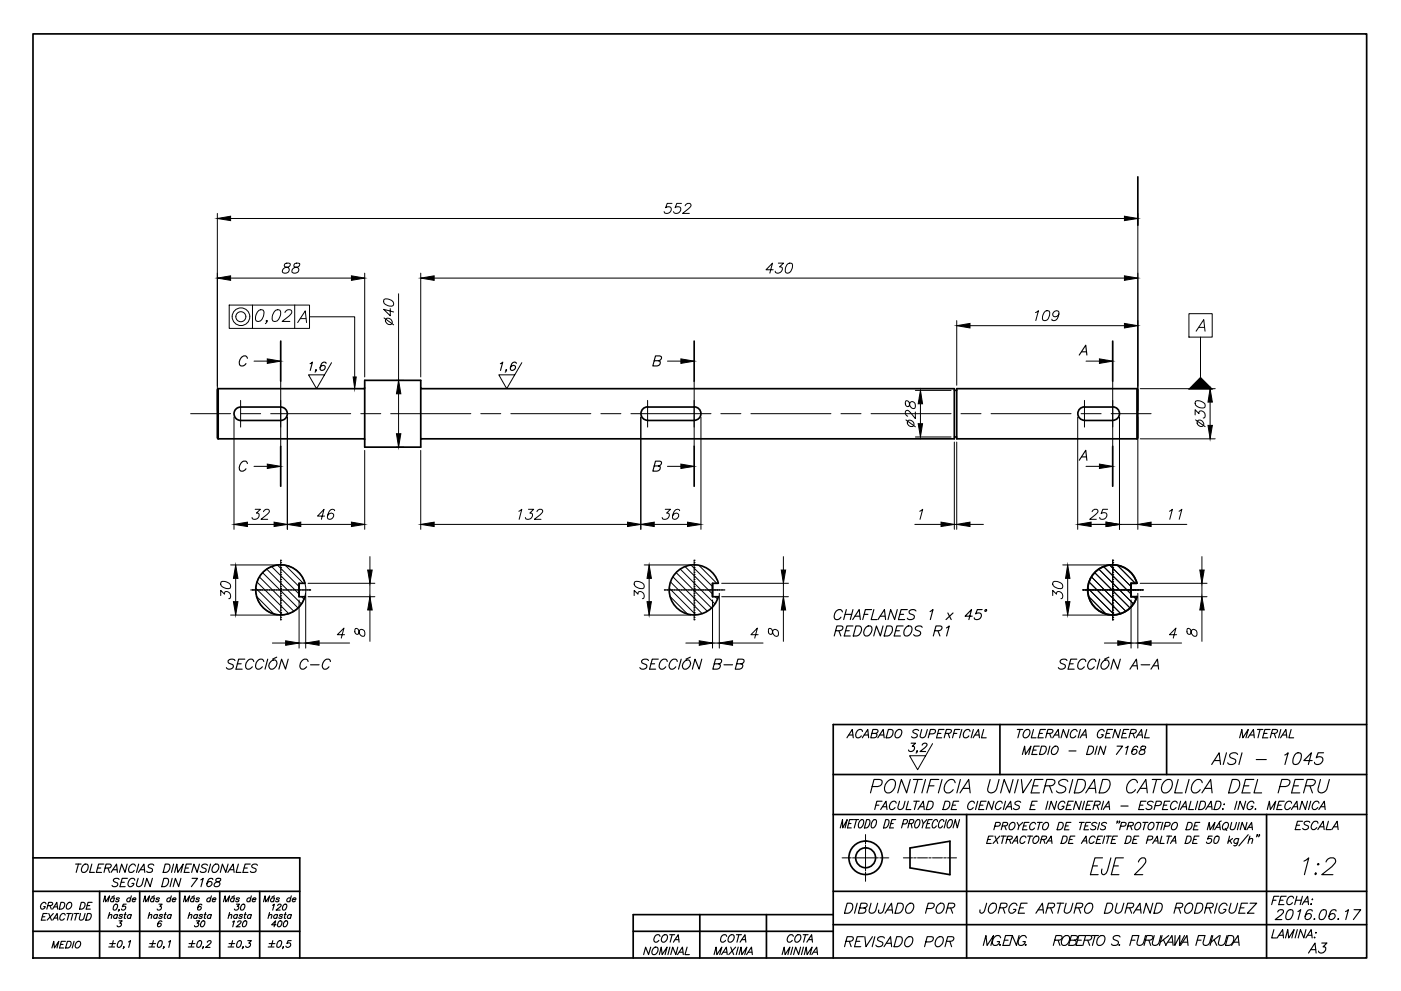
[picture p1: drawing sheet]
<svg xmlns="http://www.w3.org/2000/svg" width="420mm" height="297mm" viewBox="0 0 420 297" stroke-linecap="round" stroke-linejoin="round" font-family="sans-serif">
<!-- layer: Visible (ISO) -->
<path d="M341.2 53v14.5M89.7 174.8v4.1M213.7 174.8v4.1M339.2 174.8v4.1" fill="none" stroke="#000" stroke-width=".51"/>
<!-- layer: ACABADO -->
<g fill="none" stroke="#000" stroke-width=".51">
<path d="M65.4 116.5l-.2 .3v14.5l.2 .2M65.4 116.5h43.7M65.4 116.5v15M84.2 102.2v12.1M109.4 114h16.8v20h-16.8zM109.4 116.2l-.3 .3M126.2 116.2l.3 .3M126.4 116.5h159.8v15h-159.8M208.2 102.2v12.1M286.2 117h.7M333.7 102.2v12.1M341 116.5l.2 .3v14.5l-.2 .2"/>
<path d="M341 116.5h-54.1v15h54.1M341 116.5v15M65.4 131.5h43.7M70.8 122.6l1.4-.6h12a2.01 2.01 0 0 1 2 2 2.01 2.01 0 0 1-2 2h-12a2.02 2.02 0 0 1-1.9-1.2 2.02 2.02 0 0 1 .5-2.2zM84.2 133.8v12M109.1 131.5l.3 .2M126.5 131.5l-.3 .2M194.2 122h14a2.01 2.01 0 0 1 2 2 2.01 2.01 0 0 1-2 2M194.2 126h14M194.2 122a2.01 2.01 0 0 0-2 2 2.01 2.01 0 0 0 2 2M208.2 133.8v12M286.2 131h.7"/>
<path d="M325.2 126h8.5M325.3 126a1.99 1.99 0 0 1-2.1-2 1.99 1.99 0 0 1 2-2h8.5a2.01 2.01 0 0 1 2 2 2.01 2.01 0 0 1-2 2M333.7 133.8v12M91.4 174.8h-1.7v4.1h1.7M91.4 174.8a7.5 7.5 0 0 0-11.5-4.1 7.5 7.5 0 0 0 0 12.2 7.5 7.5 0 0 0 11.6-4.1M215.4 174.8h-1.7v4.1h1.7M215.4 174.8a7.5 7.5 0 0 0-11.5-4.1 7.5 7.5 0 0 0 0 12.2 7.5 7.5 0 0 0 11.5-4.1M340.9 174.8h-1.7v4.1h1.7M341 174.8a7.5 7.5 0 0 0-11.6-4.1 7.5 7.5 0 0 0 0 12.2 7.5 7.5 0 0 0 11.6-4.1"/>
</g>
<!-- layer: EJES -->
<g fill="none" stroke="#000" stroke-width=".3">
<path d="M84.2 114.3v19.5M208.2 114.3v19.5M333.7 114.3v19.5M57.2 124h12M72.2 124h6M72.2 120v8M81.2 124h24M108.2 124h6M117.2 124h24M144.2 124h6M153.2 124h24M180.2 124h6"/>
<path d="M189.2 124h24M194.2 120v8M216.2 124h6M225.2 124h24M252.2 124h6M261.2 124h24M288.2 124h6M297.2 124h24M324.2 124h6M325.2 120v8M333.2 124h12"/>
</g>
<!-- layer: AM_5 -->
<g fill="none" stroke="#000" stroke-width=".3">
<path d="M65.2 64v59M69.2 65.5h268M85.5 79l-.3 .6a1.22 1.22 0 0 0 1.3 .7 1.06 1.06 0 0 1-.4 1.5 1.06 1.06 0 0 1-1.4-.5 1.58 1.58 0 0 1 1.7-1.3 .73 .73 0 0 0 .6-1zM88.4 79l-.3 .6a1.1 1.1 0 0 0 1.3 .7 1.05 1.05 0 0 1-.4 1.5 1.05 1.05 0 0 1-1.5-.5 1.48 1.48 0 0 1 1.8-1.3 .79 .79 0 0 0 .6-1zM201.5 61h-1.4l-.5 1.3a.99 .99 0 0 1 1.7 0 .99 .99 0 0 1-.7 1.5 .94 .94 0 0 1-1.4-.4M204.4 61h-1.4l-.5 1.3a.95 .95 0 0 1 1.4-.2 .95 .95 0 0 1-.1 1.4 1.03 1.03 0 0 1-1.8-.1M205.5 61.7l.2-.4a1.03 1.03 0 0 1 1.4-.2 .64 .64 0 0 1-.1 1l-2.3 1.9h2M233.4 78.9h1.6l-1.2 1.1h.5a1.17 1.17 0 0 1-.1 1.6 1.17 1.17 0 0 1-1.6 .1l-.1-.4M236 79.4a1.2 1.2 0 0 1 1.5-.4 2.32 2.32 0 0 1-1.2 2.9l-.6-.2a2.57 2.57 0 0 1 .3-2.3zM341.2 64v59M68.7 91.4h24.1v7h-24.1zM69.2 83.4h36.2"/>
<path d="M75.7 91.4v7M77.7 93a.97 .97 0 0 1 1.5 .5 2.31 2.31 0 0 1-2 2.9l-.4-.2a2.8 2.8 0 0 1 .9-3.2zM80.1 96.2l-.2 .2-.1-.2 .2-.2a.75 .75 0 0 1-.4 1M82.7 93l.5-.2 .8 .2a2.64 2.64 0 0 1-1.4 3.4l-.8-.2a2.8 2.8 0 0 1 .9-3.2zM85.5 93.7a1.09 1.09 0 0 1 .9-.9 1.09 1.09 0 0 1 1.1 .7l-.8 1.2-2.1 1.7h2.3M88.4 91.4v7M89.3 96.7l2.3-3.5 .3 3.5M90.1 95.5h1.7M92.8 95h13.6v18M109.4 81.9v31.1M115.2 89.7a2.32 2.32 0 0 1 2.9 1.2l-.2 .7a1.8 1.8 0 0 1-2 0 1.8 1.8 0 0 1-.7-1.9zM115.2 95.3l2.9 2.1"/>
<path d="M115.8 95.6a1.12 1.12 0 0 1 1.5 .2 1.12 1.12 0 0 1-.1 1.5 1.24 1.24 0 0 1-1.2-.4 1.24 1.24 0 0 1-.2-1.3zM117 92.5v2.2l-2-2 3.1 .8M119.5 88.1v25.9M126.2 81.9v31.1M130.2 83.4h207M231.9 80.9h-2.2l2-2-.8 3M286.9 96.1v19.4M290.9 97.6h46.3M310.5 93.7l.9-.6-.8 3M313.5 93.3a.85 .85 0 0 1 1.3 .4 1.88 1.88 0 0 1-1.6 2.4l-.4-.1a2.46 2.46 0 0 1 .7-2.7zM317.6 94.1a.93 .93 0 0 1-1 .9 .93 .93 0 0 1-.9-.9 1.07 1.07 0 0 1 .8-.9 1.07 1.07 0 0 1 1.1 .4 1.83 1.83 0 0 1-2.1 2.4v-.3M356.6 94h6.9v7h-6.9z"/>
<path d="M358.7 99.3l2.3-3.5 .4 3.5M359.5 98.1h1.7M99.4 108.7l-4.5 7.8-2.4-4.1h4.8M118.8 114h2.3M119.5 118v12M156.5 108.7l-4.5 7.8-2.4-4.1h4.8M274.5 117h10.7M342 116.5h22.4M360 101v12.1M70.2 125v33.7M86.2 125v33.7M109.4 135v23.7"/>
<path d="M118.8 134h2.3M126.2 135v23.7M192.2 125v33.7M210.2 125v33.7M271.7 120.1a1.14 1.14 0 0 0 .5 1.8 1.17 1.17 0 0 0 .8-1.2 1.05 1.05 0 0 1 1.5 .3 1.05 1.05 0 0 1-.5 1.5 1.99 1.99 0 0 1-1.5-2.1zM271.7 125.9l2.8 2M272.2 126.2a1.12 1.12 0 0 1 1.5 .1 1.12 1.12 0 0 1 0 1.5 1.24 1.24 0 0 1-1.3-.4 1.24 1.24 0 0 1-.2-1.2zM274.5 123.5v2l-1.8-2.2a.64 .64 0 0 0-.7-.3 .64 .64 0 0 0-.5 .4v.6l.7 .8M274.5 131h10.7M276 121v6M286.2 132.5v26.2M286.9 132.5v26.2"/>
<path d="M323.2 125v33.7M335.7 125v33.7M341.2 125v33.7M342 131.5h22.4M358.4 124.4v-1.6l1.2 1.2v-.5a1.17 1.17 0 0 1 1.6 .1 1.17 1.17 0 0 1-.1 1.7h-.3M358.5 120.3a2.28 2.28 0 0 1 2.9 1.2l-.1 .6a2.18 2.18 0 0 1-2.9-1.2zM358.5 125.9l2.9 2M359.1 126.2a1.1 1.1 0 0 1 1.5 .1 1.1 1.1 0 0 1 0 1.5 1.23 1.23 0 0 1-1.2-.4 1.23 1.23 0 0 1-.3-1.2zM362.9 120.5v7M74.2 157.2h8M76.5 152.7h1.6l-1.2 1.1h.4a1.17 1.17 0 0 1 .1 1.6 1.17 1.17 0 0 1-1.6 .1l-.2-.4M79 153.4l.3-.4a1.03 1.03 0 0 1 1.3-.2 .64 .64 0 0 1-.1 1l-2.2 1.9h2"/>
<path d="M90.2 157.2h15.2M97.4 154.7h-2.2l2-2-.8 3M100.4 153.1l-.1-.3a1.05 1.05 0 0 0-1.6 .4 2.02 2.02 0 0 0-.3 2.3 1.11 1.11 0 0 0 1.3-.2 1.11 1.11 0 0 0 .2-1.3 1.09 1.09 0 0 0-1.7 .7M130.2 157.2h58M155.6 153.2l.9-.5-.8 3M158.5 152.7h1.5l-1.1 1.1h.4a1.15 1.15 0 0 1-.1 1.6 1.15 1.15 0 0 1-1.6 0v-.3M161 153.4a.9 .9 0 0 1 .8-.8 .9 .9 0 0 1 1 .6l-.7 1-1.8 1.5h1.9M196.2 157.2h10M199.5 152.7h1.6l-1.2 1.1h.4a1.15 1.15 0 0 1 0 1.6 1.15 1.15 0 0 1-1.6 0l-.1-.3M203.8 153.1l-.1-.3a1.05 1.05 0 0 0-1.5 .4 2.26 2.26 0 0 0-.3 2.3 1.11 1.11 0 0 0 1.3-.2 1.11 1.11 0 0 0 .1-1.3 1.05 1.05 0 0 0-1.6 .7M274.3 157.2h7.9M275.8 153.2l.9-.5-.8 3"/>
<path d="M286.2 157.2h.7M290.9 157.2h4M327.2 157.2h4.5M327.5 153.4l.3-.4a1.03 1.03 0 0 1 1.3-.2 .64 .64 0 0 1-.1 1l-2.2 1.9h2M332.2 152.7h-1.5l-.5 1.3a1 1 0 0 1 1.7 0 1 1 0 0 1-.7 1.5 .94 .94 0 0 1-1.4-.4M335.7 157.2h5.5M345.2 157.2h10.7M350.7 153.2l.9-.5-.8 3M353.6 153.2l.8-.5-.8 3M66.2 178.5v-1.5l1.1 1.1v-.4a1.17 1.17 0 0 1 1.6 0 1.17 1.17 0 0 1 .1 1.6l-.4 .2M66.3 174.4a1.8 1.8 0 0 1 2 .1 1.8 1.8 0 0 1 .7 1.8 1.8 1.8 0 0 1-1.9-.1 1.8 1.8 0 0 1-.8-1.8zM69.2 169.3h14"/>
<path d="M70.7 173.4v6.9M89.7 179.8v14.5M91.7 177.8v16.5M92.4 174.8h20M92.4 178.9h20M110.9 166.8v4.1M110.9 174.8v4.1M190.2 178.5v-1.5l1.1 1.1v-.4a1.17 1.17 0 0 1 1.6 .1 1.17 1.17 0 0 1 0 1.6l-.3 .1M190.4 174.4a1.8 1.8 0 0 1 1.9 .1 1.8 1.8 0 0 1 .8 1.8 2.32 2.32 0 0 1-2.9-1.2zM193.2 169.3h14M194.7 173.4v6.9M213.7 179.8v14.5"/>
<path d="M215.7 177.8v16.5M216.4 174.8h20.1M216.4 178.9h20.1M234.9 166.8v4.1M234.9 174.8v4.1M315.7 178.5v-1.5l1.2 1.1v-.4a1.17 1.17 0 0 1 1.6 .1 1.17 1.17 0 0 1-.1 1.6l-.2 .1M315.9 174.4a1.8 1.8 0 0 1 1.9 .1 1.8 1.8 0 0 1 .8 1.8 2.32 2.32 0 0 1-2.9-1.2zM318.7 169.3h14M320.2 173.4v6.9M339.2 179.8v14.5M341.2 177.8v16.5M342 174.8h20"/>
<path d="M342 178.9h20M360.5 166.8v4.1M360.5 174.8v4.1M69.2 184.4h14M81.7 192.7h4M89.7 192.7h2M95.7 192.7h9.1M103.3 190.2h-2.1l2-1.9-.9 3M106.6 188.4a1.14 1.14 0 0 0 .5 1.8l.5-.4a.98 .98 0 0 1 .8-1.2 1.2 1.2 0 0 1 1 .8 1.2 1.2 0 0 1-.2 1.3 1.45 1.45 0 0 1-1.6-1.7 .71 .71 0 0 0-1-.6zM110.9 182.8v9.4M193.2 184.4h14M205.7 192.7h4"/>
<path d="M213.7 192.7h2M219.7 192.7h9.1M227.4 190.2h-2.2l1.9-1.9-.8 3M230.6 188.4a1.18 1.18 0 0 0 .6 1.8l.4-.4a.99 .99 0 0 1 .8-1.2 1.17 1.17 0 0 1 1.1 .8 1.17 1.17 0 0 1-.3 1.3 1.44 1.44 0 0 1-1.6-1.7 .73 .73 0 0 0-1-.6zM234.9 182.8v9.4M318.7 184.4h14M331.2 192.7h4M339.2 192.7h2M345.2 192.7h9.2M352.9 190.2h-2.2l2-1.9-.8 3M356.1 188.4a1.18 1.18 0 0 0 .6 1.8l.4-.4a.99 .99 0 0 1 .9-1.2 1.17 1.17 0 0 1 1 .8 1.17 1.17 0 0 1-.3 1.3 1.44 1.44 0 0 1-1.6-1.7 .73 .73 0 0 0-1-.6zM360.5 182.8v9.4"/>
<path d="M279.7 222.9l-4.5 7.8-2.4-4.2h4.8"/>
<circle cx="72.2" cy="94.9" r="1.5"/>
<circle cx="72.3" cy="94.9" r="2.65"/>
</g>
<g fill="#000" stroke="#000" stroke-width=".3">
<path d="M65.2 65.5l4-.7v1.3zM337.2 64.8l4 .7-4 .6zM65.2 83.4l4-.7v1.3zM105.4 82.7l4 .7-4 .6zM126.2 83.4l4-.7v1.3zM286.9 97.6l4-.7v1.4zM337.2 82.7l4 .7-4 .6zM337.2 96.9l4 .7-4 .7zM105.9 113h.9l-.4 3.5zM119.5 114l.7 4h-1.3zM360 113.1l3.5 3.5h-6.9zM118.9 130h1.3l-.7 4z"/>
<path d="M276 117l.7 4h-1.3zM275.4 127h1.3l-.7 4zM362.9 116.5l.7 4h-1.3zM362.3 127.5h1.3l-.7 4zM70.2 157.2l4-.7v1.3zM82.2 156.5l4 .7-4 .6zM86.2 157.2l4-.7v1.3zM105.4 156.5l4 .7-4 .6zM126.2 157.2l4-.7v1.3zM188.2 156.5l4 .7-4 .6zM192.2 157.2l4-.7v1.3zM206.2 156.5l4 .7-4 .6z"/>
<path d="M282.2 156.5l4 .7-4 .6zM286.9 157.2l4-.7v1.3zM323.2 157.2l4-.7v1.3zM331.7 156.5l4 .7-4 .6zM341.2 157.2l4-.7v1.3zM70.7 169.3l.7 4.1h-1.4zM110.3 170.9h1.3l-.7 3.9zM194.7 169.3l.7 4.1h-1.4zM234.3 170.9h1.3l-.7 3.9zM320.2 169.3l.7 4.1h-1.3zM359.8 170.9h1.3l-.6 3.9zM70 180.3h1.4l-.7 4.1z"/>
<path d="M85.7 192.1l4 .6-4 .7zM91.7 192.7l4-.6v1.3zM110.9 178.9l.7 3.9h-1.3zM194 180.3h1.4l-.7 4.1zM209.7 192.1l4 .6-4 .7zM215.7 192.7l4-.6v1.3zM234.9 178.9l.7 3.9h-1.3zM319.6 180.3h1.3l-.7 4.1zM335.2 192.1l4 .6-4 .7zM341.2 192.7l4-.6v1.3zM360.5 178.9l.6 3.9h-1.3z"/>
</g>
<!-- layer: FINA -->
<path d="M80.2 107.6l4 .6-4 .7zM204.2 107.6l4 .6-4 .7zM329.7 107.6l4 .6-4 .7zM80.2 139.1l4 .7-4 .6zM204.2 139.1l4 .7-4 .6zM329.7 139.1l4 .7-4 .6z" fill="#000" stroke="#000" stroke-width=".3"/>
<g fill="none" stroke="#000" stroke-width=".3">
<path d="M76.2 108.2h4M200.2 108.2h4M325.7 108.2h4M76.2 139.8h4M200.2 139.8h4M325.7 139.8h4"/>
<circle cx="84.2" cy="176.8" r="7.5"/>
</g>
<!-- layer: TEXTO -->
<g fill="none" stroke="#000" stroke-width=".34">
<path d="M74.2 107.4l-.3-.6a1.76 1.76 0 0 0-1.8 .6 1.76 1.76 0 0 0-.3 1.9l.2 .3a1.24 1.24 0 0 0 1.8-.6M196.2 108.1h1.3l.6-.3a.64 .64 0 0 0 .1-1l-1.6-.1-.8 3h1.2a.9 .9 0 0 0 .9-.5 .9 .9 0 0 0 0-.9l-.4-.2M323.7 106.4l1.9-2.9 .4 2.9M324.3 105.5h1.5M74.2 138.9l-.3-.6a1.8 1.8 0 0 0-1.8 .6 1.8 1.8 0 0 0-.3 1.9l.2 .3a1.18 1.18 0 0 0 1.8-.6M196.2 139.7h1.3l.6-.3a.68 .68 0 0 0 .1-1.1l-1.6-.1-.8 3h1.2a.93 .93 0 0 0 .9-1.4l-.4-.1M323.7 138l1.9-3 .4 3M324.3 136.9h1.5M70.5 198a1.23 1.23 0 0 0-2.1 .3l.2 .4 1.2 .6a1.07 1.07 0 0 1-.6 1.3 1.07 1.07 0 0 1-1.3-.5M71.2 199h1.1M73.4 197.6h-1.8l-.8 3h1.8M76.1 198.3l-.3-.6a1.78 1.78 0 0 0-1.8 .6 1.78 1.78 0 0 0-.3 1.8l.2 .3a1.2 1.2 0 0 0 1.8-.5"/>
<path d="M79.1 198.3l-.3-.6a1.71 1.71 0 0 0-1.9 .8 1.71 1.71 0 0 0 .3 2.1 1.55 1.55 0 0 0 1.5-.7M80.3 197.6l-.8 3M81.2 198.3a.99 .99 0 0 1 1.2-.5 .99 .99 0 0 1 .7 1 1.55 1.55 0 0 1-2.1 1.6 1.38 1.38 0 0 1 .2-2.1zM83 197l-1.3 .6M86.4 197.6l-.8 3-1.2-3-.8 3M92.4 198.3l-.3-.6a1.71 1.71 0 0 0-1.9 .8 1.71 1.71 0 0 0 .3 2.1 1.55 1.55 0 0 0 1.5-.7M93.1 199.3h2.6M99.1 198.3l-.3-.6a1.73 1.73 0 0 0-1.9 .8 1.73 1.73 0 0 0 .3 2.1 1.45 1.45 0 0 0 1.5-.7M194.5 198a1.24 1.24 0 0 0-2.1 .3l.2 .4 1.2 .6a1.06 1.06 0 0 1-.6 1.3 1.06 1.06 0 0 1-1.3-.5M195.2 199h1.1M197.4 197.6h-1.8l-.8 3h1.8M200.1 198.3l-.3-.6a1.71 1.71 0 0 0-1.9 .8 1.71 1.71 0 0 0 .3 2.1 1.43 1.43 0 0 0 1.5-.7"/>
<path d="M203.1 198.3l-.3-.6a1.73 1.73 0 0 0-1.8 .8 1.73 1.73 0 0 0 .2 2.1 1.45 1.45 0 0 0 1.5-.7M204.3 197.6l-.8 3M205.3 198.3a.99 .99 0 0 1 1.7 0 1.61 1.61 0 0 1-.4 1.7 1.61 1.61 0 0 1-1.6 .4 1.43 1.43 0 0 1 .3-2.1zM207 197l-1.3 .6M210.5 197.6l-.8 3-1.3-3-.8 3M214.2 199h1.3a.87 .87 0 0 0 .9-1.2l-.5-.2h-1.3l-.8 3h1.3a.97 .97 0 0 0 .8-1.5l-.4-.1M217.1 199.3h2.6M220.9 199h1.3a.87 .87 0 0 0 .9-1.2l-.5-.2h-1.3l-.8 3h1.3a.97 .97 0 0 0 .8-1.5l-.4-.1M250.6 189.1h1.3l.6-.3a.69 .69 0 0 0 .1-1.1l-1.6-.1-.8 3M251.6 189.1l.6 1.5M252.6 183.4a1.19 1.19 0 0 0-1.3-.7 1.19 1.19 0 0 0-1 1.2 1.33 1.33 0 0 0 .4 1.8 1.37 1.37 0 0 0 1.5-.7M253.4 184.2h2"/>
<path d="M253.6 189.1h1.1M253.8 182.7l-.8 3M255.7 185.7l2-3 .3 3M255.8 187.6h-1.8l-.8 3h1.8M255.8 182.7l-.8 3M256.4 184.7h1.4M256.7 187.6h1a1.62 1.62 0 0 1 .7 1.6 1.62 1.62 0 0 1-1.1 1.3l-1.4 .1zM259.2 184.2h1.1M259.7 188a1.08 1.08 0 0 1 1.7 0 2.01 2.01 0 0 1-1.8 2.6l-.2-.1a1.8 1.8 0 0 1 .3-2.5zM261.4 182.7h-1.9l-.8 3M262.1 182.7l-.8 3h1.7M263.3 185.7l1.9-3 .4 3"/>
<path d="M264 184.7h1.4M264.8 187.6l-.8 3-1.2-3-.8 3M266 187.6h1a1.49 1.49 0 0 1 0 2.6l-.8 .4h-1zM268.6 189.1h1.1M269.1 182.7l-.8 3-1.2-3-.8 3M269.9 184.2h1.1M270.8 187.6h-1.8l-.8 3h1.8M271.7 188a1.04 1.04 0 0 1 1.7 0 1.84 1.84 0 0 1-2.1 2.5 1.88 1.88 0 0 1 .4-2.5zM272.1 182.7h-1.9l-.8 3h1.9M274.7 183.1a1.23 1.23 0 0 0-2.1 .3l.2 .5 1.3 .5 .1 .5a1.22 1.22 0 0 1-2.1 .4M276.5 188a1.24 1.24 0 0 0-2 .3l.1 .5 1.4 .6a1.07 1.07 0 0 1-.6 1.3 1.07 1.07 0 0 1-1.4-.5M278.9 183.3l.9-.6-.8 3"/>
<path d="M280.3 189.1h1.3l.6-.3a.69 .69 0 0 0 .1-1.1l-1.6-.1-.8 3M281.3 189.1l.6 1.5M283.8 188.2l.9-.6-.8 3M284.3 183.7l1 2M285.8 183.7l-2.1 2M291.6 184.7h-2.2l2-2-.8 3M294.5 182.7h-1.4l-.5 1.3a1 1 0 0 1 1.7 .1 1 1 0 0 1-.7 1.5 .94 .94 0 0 1-1.4-.4M320 198a1.24 1.24 0 0 0-2.1 .3l.2 .4 1.2 .6a1.06 1.06 0 0 1-.5 1.3 1.06 1.06 0 0 1-1.4-.5M320.7 199h1.1M322.9 197.6h-1.8l-.8 3h1.8M325.6 198.3l-.2-.6a1.71 1.71 0 0 0-1.9 .8 1.71 1.71 0 0 0 .3 2.1 1.43 1.43 0 0 0 1.4-.7M328.6 198.3l-.2-.6a1.73 1.73 0 0 0-1.9 .8 1.73 1.73 0 0 0 .2 2.1 1.45 1.45 0 0 0 1.5-.7"/>
<path d="M329.8 197.6l-.8 3M330.8 198.3a.99 .99 0 0 1 1.7 0 1.61 1.61 0 0 1-.4 1.7 1.61 1.61 0 0 1-1.6 .4 1.43 1.43 0 0 1 .3-2.1zM332.6 197l-1.4 .6M336 197.6l-.8 3-1.2-3-.9 3M339.6 199.6h1.4M342.2 199.3h2.6M345.8 199.6h1.5M258.6 219.2a.97 .97 0 0 0-1-.5 .97 .97 0 0 0-.8 .9l-.2 .6a.86 .86 0 0 0 .7 1 .86 .86 0 0 0 1-.6M261.5 219.8l1.4-.1 .4-.3v-.5l-.4-.2h-1.1l-.7 2.4h1.1l.5-.2 .3-.8-.5-.3M266.4 218.7h.9a.68 .68 0 0 1 .5 .9l-.3 1a1.54 1.54 0 0 1-1.7 .5zM269 219a.87 .87 0 0 1 1.4 0 1.52 1.52 0 0 1-1.8 2l-.2-.8zM275.5 219a.92 .92 0 0 0-1-.3 .92 .92 0 0 0-.7 .8l1.2 .6 .1 .3a1 1 0 0 1-1.7 .4"/>
<path d="M276.4 218.7l-.4 1.7a.83 .83 0 0 0 .8 .8 .83 .83 0 0 0 .8-.8l.5-1.7M278.7 220l1.4-.2 .4-.3v-.6l-.4-.2h-1.1l-.6 2.4M281.2 219.8h1M283.1 218.7h-1.6l-.6 2.4h1.5M283.5 219.8l1.5-.1 .3-.8-.4-.2h-1.1l-.6 2.4M284.3 219.8l.5 1.3M286 219.8h1M287.9 218.7h-1.6l-.6 2.4M288.4 218.7l-.6 2.4M290.9 219.2a.97 .97 0 0 0-1.1-.5 .97 .97 0 0 0-.8 .9l-.1 .6a.86 .86 0 0 0 .6 1 .86 .86 0 0 0 1.1-.6M291.9 218.7l-.7 2.4M295 218.7l-.7 2.4h1.5"/>
<path d="M305.1 218.7h1.6M305.9 218.7l-.6 2.4M307.4 219a.92 .92 0 0 1 1.4 0 1.52 1.52 0 0 1-1.7 2 1.54 1.54 0 0 1 .3-2zM310 218.7l-.7 2.4h1.4M311.7 219.8h.9M313.5 218.7h-1.5l-.7 2.4h1.6M313.9 219.8l1.5-.1 .4-.8-.5-.2h-1l-.7 2.4M314.8 219.8l.4 1.3M320.6 218.7l-.7 2.4-1-2.4-.7 2.4M323 219.2a1 1 0 0 0-1.1-.5 1 1 0 0 0-.8 .9l-.1 .6 .2 .8a1 1 0 0 0 1.5-.4M324 218.7l-.7 2.4M331.1 219.2v-.2a1.24 1.24 0 0 0-1.4-.1 1.24 1.24 0 0 0-.6 1.3 .86 .86 0 0 0 .7 1 .86 .86 0 0 0 1-.6l.1-.4h-.6"/>
<path d="M331.8 219.8h.9M333.7 218.7h-1.6l-.6 2.4h1.5M336 218.7l-.6 2.4-1-2.4-.7 2.4M336.7 219.8h.9M338.5 218.7h-1.5l-.7 2.4h1.5M338.9 200.6l1.9-3 .4 3M338.9 219.8l1.5-.1 .3-.3v-.5l-.4-.2h-1.1l-.6 2.4M339.8 219.8l.5 1.3M343.9 218.7l-.7 2.4h1.5M345.2 200.6l1.9-3 .4 3M377.1 218.7h1.6M377.9 218.7l-.6 2.4"/>
<path d="M379 219.8h1M380.9 218.7h-1.6l-.6 2.4h1.5M381.3 219.8l1.5-.1 .3-.8-.4-.2h-1.1l-.7 2.4M382.1 219.8l.5 1.3M384.1 218.7l-.7 2.4M387.2 218.7l-.7 2.4h1.5M254 221.1l1.6-2.4 .3 2.4M254.6 220.3h1.2M258.6 221.1l1.7-2.4 .2 2.4M259.2 220.3h1.2M261.6 235.8h1.7a1.25 1.25 0 0 0 1.1-2l-.6-.2h-1.7l-1 4.1M263.3 221.1l1.6-2.4 .3 2.4"/>
<path d="M263.8 220.3h1.2M266.2 234.2a1.37 1.37 0 0 1 2.3 0 2.69 2.69 0 0 1-2.5 3.5 2.06 2.06 0 0 1 .2-3.5zM273 233.6l-1.1 4.1-1.6-4.1-1.1 4.1M273.9 233.6h2.7M275.3 233.6l-1.1 4.1M277.6 233.6l-1.1 4.1M278.6 235.5h1.5M281.5 233.6h-2.4l-1.1 4.1M282.5 233.6l-1.1 4.1M286.5 234.6l-.4-.8a1.97 1.97 0 0 0-2.7 1.4 1.82 1.82 0 0 0 .5 2.5 1.9 1.9 0 0 0 2-1M287.9 237.7l2.6-4.1 .4 4.1M288 233.6l-1 4.1"/>
<path d="M288.8 236.3h1.9M291.8 221.1l1.6-2.4 .3 2.4M292.4 220.3h1.2M297 233.6l-.8 2.9a1.24 1.24 0 0 0 .9 1.2 1.24 1.24 0 0 0 1.4-.6l.4-.6 .7-2.9M303.8 233.6l-1 4.1-1.7-4.1-1 4.1M305.3 233.6l-1 4.1M306.3 233.6l.5 4.1 2.6-4.1M309.8 235.5h1.5M312.8 233.6h-2.5l-1.1 4.1h2.5M313.4 235.5h1.7a1.22 1.22 0 0 0 1.2-1.5l-.7-.4h-1.7l-1 4.1M314.7 235.5l.8 2.2M315.7 221.1l1.7-2.4 .2 2.4"/>
<path d="M316.3 220.3h1.2M320.2 234.2a1.6 1.6 0 0 0-2.7 .4l.2 .6 1.7 .7 .2 .6a1.63 1.63 0 0 1-2.8 .6M321.7 233.6l-1 4.1M323.2 233.6h1.4a1.82 1.82 0 0 1 .3 3.1 2.41 2.41 0 0 1-2.7 1zM323.9 221.1l1.7-2.4 .2 2.4M324.5 220.3h1.2M325.6 237.7l2.6-4.1 .5 4.1M326.5 236.3h2M330.7 233.6h1.3a1.82 1.82 0 0 1 .3 3.1 2.3 2.3 0 0 1-2.7 1zM340.7 221.1l1.6-2.4 .3 2.4M341 237.7l2.6-4.1 .5 4.1M341.1 234.6l-.4-.8a1.91 1.91 0 0 0-2.6 1.4 1.87 1.87 0 0 0 .5 2.5 1.9 1.9 0 0 0 1.9-1"/>
<path d="M341.3 220.3h1.2M342 236.3h1.9M345.6 233.6h2.6M346.9 233.6l-1.1 4.1M349.2 234.2a1.38 1.38 0 0 1 2.3 0 2.63 2.63 0 0 1-2.5 3.5 2.13 2.13 0 0 1 .2-3.5zM353.3 233.6l-1 4.1h2.3M356.6 233.6l-1.1 4.1M360.5 237.7l2.6-4.1 .4 4.1M360.5 234.6l-.3-.8a1.91 1.91 0 0 0-2.7 1.4 1.77 1.77 0 0 0 .5 2.5 1.9 1.9 0 0 0 1.9-1M361.4 236.3h1.9M369.6 233.6h1.3a1.82 1.82 0 0 1 .3 3.1 2.32 2.32 0 0 1-2.7 1zM371.8 221.1l.6-2.4 .3 2.4 1.6-2.4-.6 2.4"/>
<path d="M373 235.5h1.6M374.3 221.1l1.6-2.4 .3 2.4M374.8 220.3h1.2M376 233.6h-2.5l-1 4.1h2.4M377.2 233.6l-1.1 4.1h2.3M383.8 235.8h1.8a1.25 1.25 0 0 0 1-2l-.5-.2h-1.7l-1.1 4.1M384 221.1l1.6-2.4 .3 2.4M384.6 220.3h1.2M387.9 235.5h1.5M390.9 233.6h-2.5l-1.1 4.1h2.5M391.5 235.5h1.7a1.27 1.27 0 0 0 1.2-1.5l-.7-.4h-1.7l-1.1 4.1M392.8 235.5l.8 2.2"/>
<path d="M396 233.6l-.7 2.9v.6a1.48 1.48 0 0 0 1.5 .5 1.48 1.48 0 0 0 1.1-1.1l.8-2.9M252 248.2l.7-2.5v2.5l1.4-2.5-.7 2.5M254.5 246.8h.7M256 245.7h-1.2l-.6 2.5h1.1M256.2 245.7h1.3M256.9 245.7l-.7 2.5M257.9 246a.58 .58 0 0 1 .6-.3 .58 .58 0 0 1 .5 .3 1.69 1.69 0 0 1-1.3 2.2l-.3-1zM259.9 245.7h.6a1.56 1.56 0 0 1-.7 2.5h-.6zM261.8 246l.8-.3a1.66 1.66 0 0 1-1 2.5l-.3-.4v-.6zM262.7 241.3h.9M264.1 242.7l1.6-2.5 .3 2.5M264.5 240.2h-1.5l-.7 2.5"/>
<path d="M264.7 241.8h1.2M265.6 245.7h.6a1.56 1.56 0 0 1-.7 2.5h-.5zM267.2 246.8h.7M268.6 245.7h-1.1l-.7 2.5h1.2M268.8 240.7a.97 .97 0 0 0-1.1-.5 .97 .97 0 0 0-.8 .9l-.2 .6a.87 .87 0 0 0 .7 1 .87 .87 0 0 0 1-.6M269.8 240.2l-.5 1.7a.62 .62 0 0 0 .7 .8l.5-.2 .5-.6 .4-1.7M270.7 247l1.1-.2 .4-.7-.1-.3-1.1-.1-.6 2.5M272.4 240.2l-.7 2.5h1.5M272.6 246.8l1.1-.1 .4-.6-.1-.3-1.1-.1-.6 2.5M273.2 246.8l.3 1.4M274.1 240.2h1.6M274.8 246l.8-.3a1.65 1.65 0 0 1-1 2.5l-.3-1z"/>
<path d="M274.9 240.2l-.7 2.5M275.3 242.7l1.6-2.5 .3 2.5M275.9 241.8h1.2M276.5 245.7l.4 1.1-.4 1.4M277.9 245.7l-1 1.1M278.1 246.8h.7M278.5 240.2h.8a1.19 1.19 0 0 1 0 2.1l-.7 .4h-.8zM279.6 245.7h-1.2l-.7 2.5h1.2M281.2 246.3l-.2-.5a1.38 1.38 0 0 0-1.3 .5 1.38 1.38 0 0 0-.1 1.5l.1 .2a.74 .74 0 0 0 1.1-.4M283 246.3l-.1-.5a1.34 1.34 0 0 0-1.5 1.8l.3 .6 .6-.2 .4-.4M283.4 240.2h.9a1.19 1.19 0 0 1 0 2.1l-.7 .4h-.8zM283.8 245.7l-.6 2.5"/>
<path d="M284.5 246a.61 .61 0 0 1 .6-.3 .61 .61 0 0 1 .5 .3 1.74 1.74 0 0 1-1.3 2.2l-.3-1zM285.7 241.3h.9M287.5 240.2h-1.6l-.6 2.5h1.5M287.8 245.7l-.7 2.5-.6-2.5-.7 2.5M292.2 240.7a.97 .97 0 0 0-1.1-.5 .97 .97 0 0 0-.7 .9l-.2 .6a.87 .87 0 0 0 .6 1 .87 .87 0 0 0 1.1-.6M293.2 240.2l-.6 2.5M293.9 241.3h.9M295.7 240.2h-1.5l-.7 2.5h1.5M296.2 251.6h.8M297.8 250.6h-1.3l-.6 2.2h1.4M298.1 240.2l-.7 2.5-1-2.5-.6 2.5M298.4 247.7l1.2-.1 .4-.9-.4-.2h-1l-.5 2.2"/>
<path d="M298.4 250.6l.8 2.2M299.8 250.6l-2 2.2M300.3 250.6h1.4M300.6 240.7a.97 .97 0 0 0-1.1-.5 .97 .97 0 0 0-.8 .9 1.07 1.07 0 0 0 .3 1.6h.5l.7-.6M300.6 247.6l1.3-.2 .3-.3v-.4l-.4-.2h-1l-.5 2.2M301 250.6l-.6 2.2M301.3 247.6l.4 1.1M301.5 242.7l1.6-2.5 .3 2.5M301.6 240.2l-.7 2.5M302 251.6l1.3-.1 .3-.7-1.4-.2-.5 2.2M302 241.8h1.3M302.7 251.6l.4 1.2"/>
<path d="M303.1 246.8l.9-.3a1.28 1.28 0 0 1 .2 1.5 1.28 1.28 0 0 1-1.4 .6l-.2-.7zM303.6 252.8l1.4-2.2 .2 2.2M304.1 252.1h1M305 246.5l.6 1.1-.3 1.1M306.1 240.5a.87 .87 0 0 0-1.1-.4 .87 .87 0 0 0-.5 1l1.1 .5a.9 .9 0 0 1-.5 1.1 .9 .9 0 0 1-1.2-.4M306.7 246.5l-1.1 1.1M307 247.6h.8M307.7 251.1a.87 .87 0 0 0-1-.5 .87 .87 0 0 0-.7 .8l-.1 .6a.76 .76 0 0 0 .6 .9 .76 .76 0 0 0 .9-.6M308.2 250.6h1.5M308.6 246.5h-1.4l-.6 2.2h1.4M309 250.6l-.6 2.2M309.2 241.3h1"/>
<path d="M310.2 250.9l.3-.2a.67 .67 0 0 1 1.1 .4 1.32 1.32 0 0 1-1.6 1.6l-.3-.7zM310.6 247a.89 .89 0 0 0-1-.5 .89 .89 0 0 0-.7 .9l-.1 .5a.76 .76 0 0 0 .5 .9 .76 .76 0 0 0 .9-.6M311.1 240.2h-1.6l-.7 2.5h1.6M311.1 246.5h1.5M311.9 246.5l-.6 2.2M312.2 251.6l1.3-.1 .3-.7-1.3-.2-.6 2.2M313 251.6l.4 1.2M313.1 246.8l1-.3a1.27 1.27 0 0 1 .1 1.5 1.27 1.27 0 0 1-1.3 .6l-.2-.7zM313.8 252.8l1.4-2.2 .3 2.2M314.3 240.2l-.7 2.5M314.3 252.1h1.1M316.9 240.2l-.7 2.5-1-2.5-.6 2.5"/>
<path d="M317.6 246.5h.8a1.21 1.21 0 0 1 .5 1.3 1.21 1.21 0 0 1-1.1 .9h-.8zM318.8 250.6h.7a.6 .6 0 0 1 .5 .8l-.3 .9a1.3 1.3 0 0 1-1.5 .5zM319.3 240.7a.97 .97 0 0 0-1-.5 .97 .97 0 0 0-.8 .9l-.2 .6a.87 .87 0 0 0 .7 1 .87 .87 0 0 0 1-.6l.1-.4h-.6M319.6 247.6h.8M320 241.3h1M320.7 251.6h.8M321.2 246.5h-1.4l-.6 2.2h1.4M321.9 240.2h-1.5l-.7 2.5h1.6M322.4 250.6h-1.4l-.6 2.2h1.4M323.7 246.5h1.4M324.3 240.2l-.7 2.5-1-2.5-.7 2.5M324.3 252.8l1.4-2.2 .3 2.2"/>
<path d="M324.4 246.5l-.6 2.2M324.8 252.1h1.1M325.2 240.2l-.6 2.5M325.4 247.6h.8M325.9 241.3h.9M327.1 246.5h-1.4l-.6 2.2h1.4M327.7 240.2h-1.5l-.7 2.5h1.6M328.2 241.3l1.4-.1 .3-.3v-.5l-1.4-.2-.7 2.5M328.4 251.1a.87 .87 0 0 0-.9-.5 .87 .87 0 0 0-.7 .8l-.2 .6a.76 .76 0 0 0 .6 .9 .76 .76 0 0 0 .9-.6M329 246.8a.83 .83 0 0 0-.9-.3 .83 .83 0 0 0-.6 .7l1.1 .7a.83 .83 0 0 1-.6 .9 .83 .83 0 0 1-.9-.4M329 241.3l.5 1.4M329 251.6h.8"/>
<path d="M329.8 246.5l-.6 2.2M330.7 250.6h-1.4l-.6 2.2h1.4M330.9 242.7l1.6-2.5 .3 2.5M330.9 240.2l-.6 2.5M331.3 250.6l-.6 2.2M331.5 241.8h1.1M331.8 250.6h1.5M331.9 246.8a.83 .83 0 0 0-.9-.3 .83 .83 0 0 0-.6 .7l1.1 .7a.81 .81 0 0 1-.5 .8 .81 .81 0 0 1-1-.3M332.5 250.6l-.6 2.2M333.5 251.6h.8M335.1 250.6h-1.3l-.6 2.2h1.3M335.2 246.2h-.2l.1-.1v.3l-.3 .3"/>
<path d="M335.8 246.2h-.2l.1-.1 .1 .3-.3 .3M336.1 247.7l1.2-.1 .4-.9-1.3-.2-.6 2.2M336.2 241.6h2.1M338 250.6h.7a.6 .6 0 0 1 .5 .8l-.3 .9a1.4 1.4 0 0 1-1.5 .5zM338.3 247.6l1.3-.2 .3-.3v-.4l-1.3-.2-.6 2.2M339 247.6l.5 1.1M339.9 251.6h.8M340.8 246.8l.5-.3a1 1 0 0 1 .9 .8 1 1 0 0 1-.6 1.1l-.2 .2a.67 .67 0 0 1-1.1-.4l.1-.8zM341.5 250.6h-1.3l-.6 2.2h1.3M341.8 241.3h1M342.8 246.5h1.4M343.5 246.5l-.6 2.2"/>
<path d="M343.7 240.2h-1.6l-.6 2.5h1.5M344.1 251.8l1.2-.2 .3-.3 .1-.5-1.3-.2-.6 2.2M344.8 246.8l.5-.3a1 1 0 0 1 .9 .8 1 1 0 0 1-.6 1.1l-.3 .2a.67 .67 0 0 1-1-.4l.1-.8zM345.7 252.8l1.4-2.2 .2 2.2M345.8 240.5a.92 .92 0 0 0-1-.3 .92 .92 0 0 0-.6 .8l1.2 .7a.94 .94 0 0 1-.6 1 .94 .94 0 0 1-1.1-.4M346.2 252.1h1M346.4 241.5l1.5-.2 .3-.3 .1-.6-1.5-.2-.7 2.5M346.7 246.5h1.5M347.5 246.5l-.6 2.2M348.4 250.6l-.6 2.2h1.3M348.7 246.5l-.6 2.2M349 241.3h.9"/>
<path d="M349.3 247.7l1.2-.1 .4-.9-1.3-.2-.6 2.2M349.9 250.6h1.5M350.6 250.6l-.6 2.2M350.8 240.2h-1.5l-.7 2.5h1.6M351 252.8l1.4-2.2 .3 2.2M351.5 252.1h1.1M351.8 246.8l.9-.3a1.27 1.27 0 0 1 .2 1.5 1.27 1.27 0 0 1-1.4 .6l-.2-.7zM353 240.7a.97 .97 0 0 0-1-.5 .97 .97 0 0 0-.8 .9l-.2 .6a.87 .87 0 0 0 .7 1 .87 .87 0 0 0 1-.6M354 242.7l1.6-2.5 .3 2.5M354.1 240.2l-.7 2.5M354.6 241.8h1.2M356 250.6h.7a1.21 1.21 0 0 1 .5 1.3 1.21 1.21 0 0 1-1.1 .9h-.7z"/>
<path d="M356.3 246.5h.7a1.21 1.21 0 0 1 .5 1.3 1.21 1.21 0 0 1-1.1 .9h-.7zM357.2 240.2l-.7 2.5h1.4M357.9 251.6h.9M358.2 247.6h.8M359.2 240.2l-.7 2.5M359.6 250.6h-1.4l-.6 2.2h1.4M359.8 246.5h-1.3l-.6 2.2h1.4M360.1 240.2h.9a1.39 1.39 0 0 1 .5 1.4 1.39 1.39 0 0 1-1.2 1.1h-.9zM361.6 242.7l1.6-2.5 .3 2.5M362.1 248.7l.6-2.2 .2 2.2 1.4-2.2-.5 2.2M362.2 241.8h1.2M363.5 250.6h-1l-.4 .9a.73 .73 0 0 1 1.3 .1 .73 .73 0 0 1-.5 1.1l-.7 .1-.4-.4"/>
<path d="M364.3 248.7l1.4-2.2 .3 2.2M364.3 251l.3-.3a.66 .66 0 0 1 1 .3v.5a1.31 1.31 0 0 1-1.2 1.3l-.4-.4zM364.8 240.2h.8a1.37 1.37 0 0 1 .5 1.4 1.37 1.37 0 0 1-1.2 1.1h-.8zM364.8 248h1M366.3 246.1l-.6 .2M366.6 242.5h.2zM367 241.1h.2zM367.1 246.8l.9-.3a1.26 1.26 0 0 1 .2 1.5 1.26 1.26 0 0 1-1.4 .6l-.2-.7zM367.4 248.3l.5 .6M368.8 250.6l-.6 2.2M368.8 252l.5 .8M369.4 246.5l-.4 1.9 .4 .3a.84 .84 0 0 0 1-.6l.4-1.6"/>
<path d="M369.6 251.3l-1.3 1.1M371 240.2l-.7 2.5M371.4 251.6a.74 .74 0 0 0-1.2 .1 .74 .74 0 0 0 .5 1.1l.5-.3M371.5 251.3l-.6 2-.4 .2-.5-.1M371.7 246.5l-.6 2.2M373.6 240.2l-.7 2.5-1-2.5-.7 2.5M373.9 248.7l1.5-2.2 .2 2.2M374 246.5l-.6 2.2-.9-2.2-.6 2.2M374.3 250.2l-2.8 3.3M374.4 248h1.1M374.6 251.8l.6-.5 .5 .1-.3 1.4M374.8 250.6l-.5 2.2"/>
<path d="M376 240.7a1 1 0 0 0-1.1-.5 1 1 0 0 0-.8 .9 1.17 1.17 0 0 0 .3 1.6h.5l.8-.6 .1-.4h-.6M376.4 242.5h.2zM377.1 250.3h-.2h.2v.2l-.3 .3M377.8 250.3h-.2h.2l-.4 .5M380.1 242.7l.6-2.5 .3 2.5 1.6-2.5-.6 2.5M383.2 241.3h1M385.1 240.2h-1.5l-.7 2.5h1.6M387.3 242.7l1.6-2.5 .3 2.5M387.3 240.7a.97 .97 0 0 0-1-.5 .97 .97 0 0 0-.8 .9 1.07 1.07 0 0 0 .3 1.6h.4l.8-.6M387.9 241.8h1.2M388.8 247.4h.9M390.6 246.2h-1.5l-.7 2.5h1.6"/>
<path d="M392.1 240.2l-.6 2.5-1-2.5-.7 2.5M392.8 246.5a.92 .92 0 0 0-1-.3 .92 .92 0 0 0-.7 .8l1.2 .6a.88 .88 0 0 1-.5 1.1 .88 .88 0 0 1-1.1-.4M393.1 240.2l-.7 2.5M395.2 248.7l1.6-2.5 .3 2.5M395.3 246.8a.97 .97 0 0 0-1.1-.6 .97 .97 0 0 0-.8 .9 1.07 1.07 0 0 0 .3 1.6h.5l.7-.6M395.5 242.7l1.7-2.5 .2 2.5M395.5 240.7a.97 .97 0 0 0-1-.5 .97 .97 0 0 0-.8 .9 1.07 1.07 0 0 0 .3 1.6h.4l.8-.6M395.8 247.8h1.2M396.1 241.8h1.2M398.4 246.2l-.7 2.5h1.4M399.4 248.7l1.6-2.5 .3 2.5M400 247.8h1.1"/>
<path d="M254.1 270.7h1a1.66 1.66 0 0 1-.4 2.9l-1.4 .1zM257.1 270.7l-.8 3M257.8 272.2l1.8-.2a.76 .76 0 0 0 .3-1.1l-1.7-.2-.8 3h1.3a.9 .9 0 0 0 .8-.4 .9 .9 0 0 0 0-1l-.4-.1M261.2 270.7l-.6 2.2a1 1 0 0 0 1 .9 1 1 0 0 0 1-.9l.6-2.2M265.4 273.7l2-3 .3 3M265.5 270.7l-.6 2.3a1 1 0 0 1-1.1 .7l-.3-.2 .1-.7M266.1 272.8h1.4M269.2 270.7h1a1.62 1.62 0 0 1 .7 1.6 1.62 1.62 0 0 1-1 1.3l-1.5 .1zM272.2 271.2a1.02 1.02 0 0 1 1.8 0 1.99 1.99 0 0 1-1.9 2.5l-.2-.1a1.74 1.74 0 0 1 .3-2.4zM277.9 272.3h1.3a.93 .93 0 0 0 .8-1.4l-1.6-.2-.8 3M281.4 271.2a1.02 1.02 0 0 1 1.7 0 1.99 1.99 0 0 1-1.9 2.5l-.2-.1a1.74 1.74 0 0 1 .4-2.4zM284.1 272.2l1.8-.2a.72 .72 0 0 0 .3-1.1l-1.7-.2-.8 3"/>
<path d="M285.1 272.2l.6 1.5M381.7 269.8h1M382 278.6l-.6 2.5h1.4M383.6 268.6h-1.6l-.6 2.5M383.9 269.8h.9M385.7 268.6h-1.5l-.7 2.5h1.5M387.9 269.2a.97 .97 0 0 0-1.1-.5 .97 .97 0 0 0-.7 .9l-.2 .6a.86 .86 0 0 0 .7 1 .86 .86 0 0 0 1-.6M388.6 269.8h1.7M388.9 268.6l-.6 2.5M389.1 278.6l-.7 2.5M390.5 271.1l1.7-2.5 .2 2.5M390.6 268.6l-.7 2.5"/>
<path d="M391.1 270.3h1.2M391.7 278.6l-.7 2.5-1-2.5-.7 2.5M393.1 271h.2zM393.4 269.6h.3zM394.5 279.6h.2zM253.7 282.2h1.3a.87 .87 0 0 0 .8-1.2l-.5-.2h-1.2l-.8 3M254.7 282.2l.6 1.6M256.7 282.2h1.1M258.9 280.8h-1.8l-.8 3h1.8M259.4 280.8l.3 3 1.9-3M262.4 280.8l-.8 3M265.1 283.8l2-3 .3 3"/>
<path d="M265.2 281.2a1.13 1.13 0 0 0-1.2-.4 1.13 1.13 0 0 0-.8 .9l1.4 .7a1.06 1.06 0 0 1-.6 1.4 1.06 1.06 0 0 1-1.3-.5M265.8 282.7h1.4M268.9 280.8h1a1.46 1.46 0 0 1 0 2.5l-.8 .5h-1zM272 281.2a1.04 1.04 0 0 1 1.7 0 1.96 1.96 0 0 1-1.8 2.6l-.3-.2a1.82 1.82 0 0 1 .4-2.4zM277.7 282.3h1.2a.97 .97 0 0 0 .9-1.4l-1.7-.1-.8 3M281.1 281.2a.99 .99 0 0 1 1.2-.5 .99 .99 0 0 1 .6 1.2 1.72 1.72 0 0 1-2.2 1.7 1.87 1.87 0 0 1 .4-2.4zM283.8 282.2h1.3a.87 .87 0 0 0 .9-1.2l-.5-.2h-1.3l-.8 3M284.8 282.2l.6 1.6M294.9 283.4l.8-3 .3 3 2-3-.8 3M299.7 283.3h.3zM300.1 281.1l-.1-.3a1.45 1.45 0 0 0-1.7-.1 1.45 1.45 0 0 0-.7 1.5 .97 .97 0 0 0 .6 1.2 1.3 1.3 0 0 0 1.5-1.2h-.6M301.2 281.8h1.1"/>
<path d="M303.4 280.4h-1.8l-.8 3h1.8M305.6 280.4l-.8 3-1.2-3-.8 3M307.5 283.3h.2zM307.8 281.1a1.18 1.18 0 0 0-1.3-.7 1.18 1.18 0 0 0-1 1.2 1.3 1.3 0 0 0 .4 1.8 1.36 1.36 0 0 0 1.6-1.2h-.7M316.3 281.8h1.3a.87 .87 0 0 0 .9-1.1l-.5-.3h-1.3l-.8 3M317.3 281.8l.6 1.6M319 280.8a1.08 1.08 0 0 1 1.7 0 1.84 1.84 0 0 1-2.1 2.5 1.82 1.82 0 0 1 .4-2.5zM320.9 281.8h1.3a.87 .87 0 0 0 .9-1.1l-.5-.3h-1.3l-.8 3h1.3a.93 .93 0 0 0 .8-1.4l-.4-.2M323.2 281.8h1.1M325.2 281.8h1.3a.87 .87 0 0 0 .8-1.1l-.4-.3h-1.3l-.8 3M325.4 280.4h-1.9l-.8 3h1.9M326.2 281.8l.6 1.6"/>
<path d="M327.4 280.4h2M328.4 280.4l-.8 3M329.3 281.1a1.04 1.04 0 0 1 1.3-.8 1.04 1.04 0 0 1 .8 1.3 1.45 1.45 0 0 1-.7 1.5 1.45 1.45 0 0 1-1.7-.1 2.08 2.08 0 0 1 .3-1.9zM335.5 283.3h.3zM335.9 280.8a1.13 1.13 0 0 0-1.2-.4 1.13 1.13 0 0 0-.8 1l1.5 .8a1.1 1.1 0 0 1-.8 1.2 1.1 1.1 0 0 1-1.3-.4M339.2 281.8h1.2M343.5 281.8h1.3a.87 .87 0 0 0 .9-1.1l-.5-.3h-1.3l-.8 3M343.6 280.4l-.6 2.1a1.14 1.14 0 0 1-.9 .9 1.14 1.14 0 0 1-1.1-.4l.5-2.6h-1.9l-.8 3M344.5 281.8l.6 1.6M346.1 280.4l-.5 2.6a1.14 1.14 0 0 0 1.1 .4 1.14 1.14 0 0 0 .9-.9l.5-2.1M348.5 280.4l-.8 3M348.9 281.7l.8 1.7"/>
<path d="M349.5 283.4l2-3 .3 3M350.2 282.4h1.4M350.5 280.4l-2.5 2M352.4 280.4l-.1 3 1.6-3-.2 3 1.5-3M354 283.4l2-3 .3 3M354.7 282.4h1.4M359.1 281.8h1.1M361.3 280.4h-1.9l-.8 3M361.4 280.4l-.6 2.1a1 1 0 0 0 1 .9 1 1 0 0 0 1-.9l.6-2.1M363.7 280.4l-.8 3M364.1 281.7l.8 1.7M365.7 280.4l-2.5 2"/>
<path d="M366 280.4l-.6 2.6a1.14 1.14 0 0 0 1.1 .4 1.14 1.14 0 0 0 .9-.9l.6-2.1M368.3 280.4h1a1.44 1.44 0 0 1 0 2.6l-.8 .4h-1zM369.3 283.4l2-3 .3 3M370.1 282.4h1.4M383 281.1l1.7-2.5 .2 2.5M383.6 280.3h1.2M385.5 281.1l.7-2.5 .3 2.5 1.6-2.5-.7 2.5M391.6 281.1l1.6-2.5 .3 2.5M392.2 280.3h1.2M394.1 281h.3z"/>
<circle cx="295.6" cy="183" r=".28"/>
</g>
<!-- layer: AM_6 -->
<g fill="none" stroke="#000" stroke-width=".34">
<path d="M93 109l.7-.5-.7 2.5M94.9 110.9h-.3h.3l-.4 .6M97.8 108.9l-.1-.2a.96 .96 0 0 0-1.3 .3 1.76 1.76 0 0 0-.2 1.9 .89 .89 0 0 0 1.1-.1 .89 .89 0 0 0 .1-1.2h-.9l-.5 .6M150.1 109l.7-.5-.7 2.5M151.9 110.9h-.2h.2l-.4 .6M154.8 108.9v-.2a.92 .92 0 0 0-1.3 .3 1.76 1.76 0 0 0-.3 1.9 .9 .9 0 0 0 1.1-.2 .9 .9 0 0 0 .1-1.1h-.8l-.5 .6M273.2 222.8h1.4l-1 .9h.4a.93 .93 0 0 1-.2 1.4 .93 .93 0 0 1-1.3-.3M275.1 225.1h-.2l.1-.1 .1 .4-.4 .3M276.5 223.4a.78 .78 0 0 1 .7-.6 .78 .78 0 0 1 .8 .4l-.6 .9-1.5 1.2h1.7M306.6 226.1l.7-2.5 .2 2.5 1.7-2.5-.7 2.5M309.8 224.8h1M311.7 223.6h-1.6l-.7 2.5h1.6"/>
<path d="M312.4 223.6h.8a1.37 1.37 0 0 1 .6 1.5 1.37 1.37 0 0 1-1.3 1h-.8zM314.9 223.6l-.7 2.5M315.7 224.2a.87 .87 0 0 1 1-.6 .87 .87 0 0 1 .7 1 1.24 1.24 0 0 1-.6 1.3 1.24 1.24 0 0 1-1.4-.1l-.1-.6zM320.6 225.1h2.1M326.5 223.6h.9a1.39 1.39 0 0 1 .5 1.5 1.39 1.39 0 0 1-1.2 1h-.8zM329 223.6l-.6 2.5M331.7 223.6l-.7 2.5-1-2.5-.7 2.5M335 223.6h1.7l-1.9 2.5M337.6 224.1l.7-.5-.6 2.5M341.2 224v-.2a.92 .92 0 0 0-1.3 .3 1.69 1.69 0 0 0-.3 1.9 .82 .82 0 0 0 1.2-.2 .82 .82 0 0 0-.5-1.2l-.3 .1-.6 .6M342.3 223.8l-.2 .4 .3 .4a.83 .83 0 0 1 .9 1 .83 .83 0 0 1-1.2 .5l-.4-.2a1.19 1.19 0 0 1 1.4-1.3l.4-.4v-.4zM363.4 229.2l2.2-3.6 .4 3.6"/>
<path d="M364.2 228h1.6M367.8 225.6l-1 3.6M371.2 226.1a1.42 1.42 0 0 0-2.4 .4l.2 .5 1.4 .7a1.25 1.25 0 0 1-.7 1.5 1.25 1.25 0 0 1-1.5-.6M372.5 225.6l-1 3.6M376.8 227.7h3M385.3 226.3l1-.7-1 3.6M388.7 225.8a1 1 0 0 1 1.6 .5 2.31 2.31 0 0 1-1.9 2.9l-.5-.2a3 3 0 0 1 .8-3.2zM393.5 228h-2.5l2.3-2.4-.9 3.6M396.9 225.6h-1.6l-.6 1.6a1.1 1.1 0 0 1 1.7-.2 1.1 1.1 0 0 1-.1 1.6 1.18 1.18 0 0 1-1.1 .6 1.18 1.18 0 0 1-1-.7M22.7 259h1.6M23.5 259l-.7 2.5M25 259.4a.85 .85 0 0 1 1.4 0 1.55 1.55 0 0 1-1.7 2 1.55 1.55 0 0 1 .3-2z"/>
<path d="M27.5 259l-.6 2.5h1.4M31.1 259h-1.5l-.7 2.5h1.6M38.1 259l-.6 2.5-1-2.5-.7 2.5M40.6 259.6l-.2-.5a1.42 1.42 0 0 0-1.6 .7 1.42 1.42 0 0 0 .2 1.7 1.04 1.04 0 0 0 1.2-.6M41.6 259l-.7 2.5M46.1 259.4a.9 .9 0 0 0-1-.4 .9 .9 0 0 0-.6 .8l1.1 .6a.88 .88 0 0 1-.4 1.1 .88 .88 0 0 1-1.2-.3M49.6 259h.8a1.37 1.37 0 0 1 .6 1.5 1.37 1.37 0 0 1-1.3 1h-.8zM52.1 259l-.7 2.5M57.4 259h-1.5l-.7 2.5h1.6M59.8 259l-.7 2.5-.9-2.5-.7 2.5M62.2 259.4a.93 .93 0 0 0-1-.4 .93 .93 0 0 0-.7 .8l1.2 .6a.9 .9 0 0 1-.5 1.2 .9 .9 0 0 1-1.1-.4M63.1 259l-.6 2.5"/>
<path d="M64.1 259.4a.86 .86 0 0 1 1.5 0 1.55 1.55 0 0 1-1.8 2 1.55 1.55 0 0 1 .3-2zM68.4 259l-.7 2.5-1-2.5-.6 2.5M71.5 259l-.7 2.5h1.4M75 259h-1.5l-.7 2.5h1.6M77.2 259.4a.9 .9 0 0 0-1-.4 .9 .9 0 0 0-.6 .8l1.2 .8a.68 .68 0 0 1-.7 .9l-.8-.1-.2-.2M327.7 259.5h1.4M330.7 257.1h-2.3l-1.4 5.1h2.3M333.1 257.1l-1 3.8a1.42 1.42 0 0 1-1.3 1.3l-.4-.5 .1-1.2M334 259.5h1.4M336.9 257.1h-2.3l-1.3 5.1h2.3M341.4 258.4l.1-.3a1.33 1.33 0 0 1 2-.7 1.31 1.31 0 0 1-.3 1.6l-3 3.2h2.5M391.1 258.1l1.4-1-1.3 5.1"/>
<path d="M395.1 259l.3-.2 .2 .2-.3 .3zM397.7 258.4v-.3a1.62 1.62 0 0 1 2.8-.5v1l-1.1 1.2-3 2.4h3.3M12.7 274.8h.7M13.8 271a.79 .79 0 0 0-.9-.5 .79 .79 0 0 0-.6 .7l-.2 .5a.69 .69 0 0 0 .6 .9 .69 .69 0 0 0 .8-.6l.1-.3h-.5M14.2 273.8h-1.3l-.5 2h1.2M14.3 271.4h1.2l.3-.3v-.4l-1.2-.2-.6 2M14.6 273.8l.8 2M15 271.4l.4 1.1M15.8 272.5l1.2-2 .3 2M15.8 275.8l1.3-2 .2 2M16 273.8l-1.9 2M16.2 271.8h1"/>
<path d="M16.3 275.2h.9M18.3 270.5h.7a1.12 1.12 0 0 1 .4 1.2 1.12 1.12 0 0 1-1 .8h-.6zM19.5 274.3a.77 .77 0 0 0-.8-.5 .77 .77 0 0 0-.6 .8l-.2 .4a.69 .69 0 0 0 .6 .9 .69 .69 0 0 0 .8-.6M20.1 273.8h1.3M20.3 270.8l.9-.3a1.13 1.13 0 0 1 .1 1.4 1.13 1.13 0 0 1-1.2 .5l-.2-.7zM20.7 273.8l-.5 2M21.9 273.8l-.6 2M22.3 273.8h1.4M23 273.8l-.5 2M24.2 273.8l-.4 1.5 .4 .5 .8-.3 .5-1.7M24.4 270.5h.6a1.12 1.12 0 0 1 .5 1.2 1.12 1.12 0 0 1-1 .8h-.6zM26.1 271.4h.8"/>
<path d="M26.3 273.8h.6a1.09 1.09 0 0 1 .5 1.2 1.09 1.09 0 0 1-1 .8h-.7zM27.6 270.5h-1.2l-.5 2h1.2M29.2 260.2h1M31 270.3l.5-1.8 .2 1.8 1.2-1.8-.5 1.8M31.5 260.2l1.5-.1 .3-.4v-.5l-.4-.2h-1.1l-.6 2.5M32.4 260.2l.4 1.3M32.6 274.4l.5-.3 .5 .1-.3 1.1M32.9 273.5l-.5 1.8M33.3 261.5l1.7-2.5 .2 2.5M33.9 260.7h1.2M34.2 271.4l.7-.4a1 1 0 0 1 .2 1.2 1 1 0 0 1-1.1 .5zM34.3 269.4a.63 .63 0 0 0-1 0 .63 .63 0 0 0 .1 .9l.7-.3"/>
<path d="M34.3 268.5l-.7 .4M34.3 269.1l-.3 1.2M35.2 274.4a.63 .63 0 0 0-.9 0 .63 .63 0 0 0 .1 .9l.6-.3M35.3 274.1l-.3 1.2M35.7 263.6a.92 .92 0 0 0-1-.3 .92 .92 0 0 0-.6 .8l1.2 .7a.91 .91 0 0 1-.6 1 .91 .91 0 0 1-1.1-.4M35.7 276h.9l-.7 .7h.3a.66 .66 0 0 1-.1 1 .66 .66 0 0 1-1-.2M35.8 272.7l-.3 .4M35.8 269.4l-.3-.3-.6 .3 .7 .4-.1 .4-.5 .1-.3-.3M36.4 264.5h.9M36.7 274.4l-.2-.3-.6 .1-.1 .3 .8 .5-.5 .3-.5-.3M37.2 274.1h.6M37.7 273.5l-.4 1.5v.2l.3 .1"/>
<path d="M37.8 271h-.8l-.3 .8a.59 .59 0 0 1 1 0 .59 .59 0 0 1-.4 .9l-.5 .1-.4-.3M38.2 263.3h-1.6l-.6 2.5h1.5M39.1 269.4a.59 .59 0 0 0-.7-.3 .59 .59 0 0 0-.3 .7 .59 .59 0 0 0 .7 .4l.2-.2M39.3 274.4a.59 .59 0 0 0-.7-.3 .59 .59 0 0 0-.4 .7 .59 .59 0 0 0 .7 .4l.2-.2M39.4 268.5l-.5 1.8M39.4 274.1l-.3 1.2M39.7 269.6h1l.1-.1a.57 .57 0 0 0-1-.1 .57 .57 0 0 0 .4 .9l.4-.3M40.4 263.9a.97 .97 0 0 0-1.1-.6 .97 .97 0 0 0-.7 .9 1.07 1.07 0 0 0 .2 1.6h.5l.8-.6 .1-.4h-.6M41.4 263.3l-.5 1.7a.85 .85 0 0 0 .9 .8 .85 .85 0 0 0 .8-.8l.5-1.7M41.5 261.5l1.7-2.5 .2 2.5M42.1 260.7h1.2M43 270.3l.5-1.8 .2 1.8 1.2-1.8-.5 1.8"/>
<path d="M44.6 274.4l.5-.3 .4 .1-.2 1.1M44.9 273.5l-.5 1.8M45.7 263.3l-.7 2.5-1-2.5-.6 2.5M46.3 269.4a.59 .59 0 0 0-.8-.3 .59 .59 0 0 0-.3 .7 .59 .59 0 0 0 .7 .4l.2-.2M46.3 268.5l-.8 .4M46.3 269.1l-.3 1.2M47.2 274.4a.59 .59 0 0 0-1 0 .59 .59 0 0 0 .4 .9l.4-.3M47.3 274.1l-.3 1.2M47.7 271h.9l-.7 .7h.3a.66 .66 0 0 1-.1 1 .66 .66 0 0 1-1-.2M47.8 269.4l-.3-.3-.7 .3 .8 .4-.1 .4-.5 .1-.3-.3M48.5 276.3v-.2a1.08 1.08 0 0 0-1.1 .4 1.08 1.08 0 0 0 0 1.2 .59 .59 0 0 0 .9-.2 .59 .59 0 0 0-.4-.8l-.7 .5M48.8 274.4l-.3-.3-.6 .1v.3l.6 .3 .1 .2-.4 .3-.6-.3"/>
<path d="M49.1 263.3h.9a1.21 1.21 0 0 1 0 2.1l-.7 .4h-.8zM49.3 274.1h.6M49.7 273.5l-.4 1.5 .3 .3M51.2 269.4a.6 .6 0 0 0-1 0 .6 .6 0 0 0 .4 .9l.4-.3M51.3 274.4a.6 .6 0 0 0-1 0 .6 .6 0 0 0 .4 .9l.4-.3M51.4 268.5l-.5 1.8M51.4 274.1l-.3 1.2M51.6 263.3l-.6 2.5M51.7 269.6h1l.1-.1a.57 .57 0 0 0-1-.1 .57 .57 0 0 0 .4 .9l.4-.3M52.4 261.5l.6-2.5 .3 2.5 1.6-2.5-.6 2.5M54.3 263.3l-.7 2.5-1-2.5-.7 2.5M55 270.3l.5-1.8 .2 1.8 1.2-1.8-.5 1.8"/>
<path d="M55.6 260.2h.9M56.6 274.4l.5-.3 .5 .1-.3 1.1M56.9 273.5l-.5 1.8M57.6 263.3h1.7l-1.9 2.5M58.3 269.4a.6 .6 0 0 0-1 0 .6 .6 0 0 0 .4 .9l.4-.3M58.3 268.5l-.7 .4M58.3 269.1l-.3 1.2M58.9 276h.9l-.7 .7h.3a.66 .66 0 0 1-.1 1 .66 .66 0 0 1-1-.2M59.2 274.4a.63 .63 0 0 0-.9 0 .63 .63 0 0 0 .1 .9l.6-.3M59.3 274.1l-.3 1.2M59.8 269.4l-.3-.3-.6 .3 .7 .4-.1 .4-.5 .1-.3-.3M60.2 263.7l.7-.4-.6 2.5"/>
<path d="M60.5 271.3v-.2a.98 .98 0 0 0-1.1 .5 .98 .98 0 0 0 .2 1.2 .57 .57 0 0 0 .7-.4 .57 .57 0 0 0-.4-.7l-.6 .5M60.6 276.1l.5-.1a1 1 0 0 1 .2 1.2 1 1 0 0 1-1.1 .5l-.1-.7zM60.7 274.4l-.2-.3-.7 .3 .8 .4-.2 .4-.5 .1-.3-.3M61.2 274.1h.6M61.7 273.5l-.4 1.5v.2l.3 .1M63.1 269.4a.59 .59 0 0 0-.9 0 .59 .59 0 0 0 .4 .9l.4-.3M63.3 274.4a.63 .63 0 0 0-.9 0 .63 .63 0 0 0 .1 .9l.6-.3M63.4 268.5l-.5 1.8M63.4 274.1l-.3 1.2M63.7 269.6h1l.1-.1a.57 .57 0 0 0-1-.1 .57 .57 0 0 0 .4 .9l.4-.3M63.8 263.6a.69 .69 0 0 0-1-.2l-.3 .3a1.36 1.36 0 0 0 0 2.1 .81 .81 0 0 0 1-.6 .81 .81 0 0 0-.6-1l-.9 .7M65 263.4l-.3 .5 .3 .3a.91 .91 0 0 1 1 .7 .94 .94 0 0 1-.8 .9 .94 .94 0 0 1-1-.5l.3-.6 .7-.4a.91 .91 0 0 0 1-.7 .85 .85 0 0 0-1.2-.2z"/>
<path d="M67 270.3l.5-1.8 .2 1.8 1.2-1.8-.5 1.8M68.3 261.5l1.6-2.5 .3 2.5M68.6 274.4l.5-.3 .4 .1-.2 1.1M68.9 273.5l-.5 1.8M68.9 260.7h1.2M69.8 276.4l.5-.4-.5 1.8M70.3 269.4a.59 .59 0 0 0-.8-.3 .59 .59 0 0 0-.3 .7 .59 .59 0 0 0 .7 .4l.2-.2M70.3 268.5l-.8 .4M70.3 269.1l-.3 1.2M70.9 271h.9l-.7 .7h.3a.67 .67 0 0 1-.1 1 .67 .67 0 0 1-1-.2M71.2 274.4a.59 .59 0 0 0-.8-.3 .59 .59 0 0 0-.3 .7 .59 .59 0 0 0 .7 .4l.2-.2M71.3 276.4a.56 .56 0 0 1 .5-.4 .56 .56 0 0 1 .5 .4l-1.5 1.4h1.2"/>
<path d="M71.3 274.1l-.4 1.2M71.8 269.4l-.3-.3-.5 .1-.1 .3 .8 .5-.5 .3-.5-.3M72.4 271.4l.7-.4a1 1 0 0 1 .2 1.2 1 1 0 0 1-1.1 .5zM72.8 274.4l-.3-.3-.5 .1-.2 .3 .8 .5-.4 .3-.6-.3M73.2 260.2h1M73.2 276.1l.5-.1a1 1 0 0 1 .2 1.2 1 1 0 0 1-1.1 .5l-.1-.7zM73.3 274.1h.6M73.6 273.5l-.3 1.5 .3 .3M75.2 269.4a.6 .6 0 0 0-1 0 .6 .6 0 0 0 .3 .9l.5-.3M75.3 274.4a.6 .6 0 0 0-.9 0 .6 .6 0 0 0 .3 .9l.4-.3M75.4 268.5l-.5 1.8M75.4 274.1l-.3 1.2"/>
<path d="M75.7 269.6h1v-.1a.56 .56 0 0 0-.9-.1 .56 .56 0 0 0 .4 .9l.4-.3M79 270.3l.5-1.8 .2 1.8 1.2-1.8-.5 1.8M80.6 274.4l.5-.3 .4 .1-.2 1.1M80.8 273.5l-.4 1.8M81.7 271.4l.6-.4-.5 1.8M82.3 269.4a.6 .6 0 0 0-1 0 .6 .6 0 0 0 .4 .9l.4-.3M82.3 268.5l-.7 .4M82.3 269.1l-.3 1.2M82.8 277.2h-1.3l1.2-1.2-.5 1.8M83.2 274.4a.63 .63 0 0 0-.9 0 .63 .63 0 0 0 .1 .9l.6-.3M83.3 271.4a.56 .56 0 0 1 .5-.4 .56 .56 0 0 1 .5 .4l-1.5 1.4h1.2M83.3 274.1l-.3 1.2"/>
<path d="M83.5 276.4l.7-.4a1.02 1.02 0 0 1 .2 1.2 1.02 1.02 0 0 1-1.1 .5v-.7zM83.8 269.4l-.2-.3-.7 .3 .7 .4-.1 .4-.5 .1-.3-.3M84.7 274.4l-.2-.3-.6 .1-.1 .3 .8 .3v.2l-.5 .3-.5-.3M85 271.4l.2-.3a.47 .47 0 0 1 .8 .3l-.3 1.1-.5 .3-.5-.3zM85.2 276.4l.7-.4a1 1 0 0 1 .2 1.2 1 1 0 0 1-1.1 .5zM85.2 274.1h.6M85.7 273.5l-.4 1.5v.2l.3 .1M87.2 269.4a.63 .63 0 0 0-1 0 .63 .63 0 0 0 .1 .9l.7-.3M87.3 274.4a.63 .63 0 0 0-.9 0 .63 .63 0 0 0 .1 .9l.7-.3M87.4 268.5l-.5 1.8M87.4 274.1l-.3 1.2M87.7 269.6h1l.1-.1a.57 .57 0 0 0-1-.1 .57 .57 0 0 0 .4 .9l.4-.3"/>
<path d="M295.9 270.7l-.9 2.7a.7 .7 0 0 1-1.1 0v-.7M297 271.1a1.09 1.09 0 0 1 1.8 0 1.96 1.96 0 0 1-1.8 2.6l-.3-.1a1.87 1.87 0 0 1 .3-2.5zM299.8 272.1h1.3a.87 .87 0 0 0 .8-1.1l-.5-.3h-1.2l-.8 3M300.8 272.1l.6 1.6M305 271.4l-.3-.6a1.71 1.71 0 0 0-1.9 .9 1.71 1.71 0 0 0 .3 2 1.39 1.39 0 0 0 1.6-1.1h-.8M305.8 272.1h1.1M308 270.7h-1.8l-.8 3h1.8M310.7 273.7l1.9-3 .4 3M311.3 272.7h1.5M314.1 272.1h1.3a.87 .87 0 0 0 .8-1.1l-.4-.3h-1.4l-.8 3M315.1 272.1l.6 1.6M317 270.7h2"/>
<path d="M318 270.7l-.8 3M319.7 270.7l-.5 2.6a1.11 1.11 0 0 0 1.1 .4 1.11 1.11 0 0 0 .9-.9l.6-2.1M322.5 272.1h1.3a.92 .92 0 0 0 .9-1.1l-.5-.3h-1.3l-.8 3M323.5 272.1l.6 1.6M325.9 271.1a1.08 1.08 0 0 1 1.7 0 2.01 2.01 0 0 1-1.8 2.6l-.3-.1a1.82 1.82 0 0 1 .4-2.5zM332 270.7h1a1.43 1.43 0 0 1 .1 2.6l-.9 .4h-1zM335 270.7l-.5 2.6a1.11 1.11 0 0 0 1.1 .4 1.11 1.11 0 0 0 .9-.9l.5-2.1M337.8 272.1h1.3a.92 .92 0 0 0 .9-1.1l-.5-.3h-1.3l-.8 3M338.8 272.1l.6 1.6M339.9 273.7l2-3 .3 3M340.6 272.7h1.5M345.7 270.7l-.8 3-1.2-3-.8 3"/>
<path d="M346.9 270.7h1a1.43 1.43 0 0 1 0 2.6l-.8 .4h-1zM352.5 272.1h1.3a.87 .87 0 0 0 .9-1.1l-.6-.3h-1.2l-.8 3M353.5 272.1l.6 1.6M355.9 271.1a1.04 1.04 0 0 1 1.7 0 1.96 1.96 0 0 1-1.8 2.6l-.3-.1a1.82 1.82 0 0 1 .4-2.5zM359 270.7h1a1.42 1.42 0 0 1 .8 1.3 1.42 1.42 0 0 1-.8 1.3l-.8 .4h-1zM361.6 272.1h1.3a.87 .87 0 0 0 .9-1.1l-.5-.3h-1.3l-.8 3M362.7 272.1l.5 1.6M365 270.7l-.8 3M368 271.4l-.3-.6a1.71 1.71 0 0 0-1.9 .9 1.71 1.71 0 0 0 .3 2 1.39 1.39 0 0 0 1.6-1.1h-.7M369.2 270.7l-.6 2.1a1 1 0 0 0 1 1 1 1 0 0 0 1-1l.6-2.1M371.9 272.1h1.2M374.2 270.7h-1.9l-.8 3h1.9"/>
<path d="M374.9 270.7h2l-2.8 3h2M383.2 273.3v-.1a1.05 1.05 0 0 1 1.7-.3 1.1 1.1 0 0 1-.7 1.3l-1.8 1.4h2M386.1 273.2a1.2 1.2 0 0 1 1.5-.4 1.8 1.8 0 0 1 0 2 1.8 1.8 0 0 1-1.8 .7 2.57 2.57 0 0 1 .3-2.3zM389.2 273.2l.9-.5-.8 2.9M393.6 273.1l-.1-.3a1.15 1.15 0 0 0-1.5 .4 2.02 2.02 0 0 0-.4 2.3 1.11 1.11 0 0 0 1.3-.2 1.11 1.11 0 0 0 .2-1.4 1.17 1.17 0 0 0-1.7 .8M394 275.5h.3zM394.3 261.9l.3-.2 .2 .2-.3 .3zM396.5 272.8a.85 .85 0 0 1 1.3 .4 1.78 1.78 0 0 1-2 2.3 2.46 2.46 0 0 1 .7-2.7zM400.7 273.1l-.1-.3a1.2 1.2 0 0 0-1.5 .4 2.09 2.09 0 0 0-.3 2.3 1.08 1.08 0 0 0 1.3-.2 1.08 1.08 0 0 0 .1-1.4 1.12 1.12 0 0 0-1.6 .8M401.2 275.5h.3zM403.5 273.2l.9-.5-.8 2.9M406.1 272.7h2l-2.2 2.9"/>
<path d="M15.6 284.1l.5-1.9 .2 1.9 1.3-1.9-.5 1.9M18.1 283.1h.8M19.6 282.2h-1.2l-.5 1.9h1.2M20.2 282.2h.7a1.2 1.2 0 0 1 .2 1.4 1.2 1.2 0 0 1-1.4 .5zM22.2 282.2l-.5 1.9M23 282.4l.8-.2a1.13 1.13 0 0 1 .2 1.3 1.13 1.13 0 0 1-1.2 .6l-.3-.7zM32.6 283.8h1.8M32.9 282.8h1.7M34 281.9l-.4 1.8M35.5 282.3a.73 .73 0 0 1 1.1-.2 1.19 1.19 0 0 1-.1 1.3 1.19 1.19 0 0 1-1.2 .4l-.1-.7zM37.2 283.8l-.3 .6M38.6 282.3l.5-.4-.5 2.1"/>
<path d="M44.6 283.8h1.7M44.9 282.8h1.7M46 281.9l-.5 1.8M47.5 282.3a.68 .68 0 0 1 1-.2 1.16 1.16 0 0 1 0 1.3 1.16 1.16 0 0 1-1.2 .4l-.1-.7zM49.2 283.8h-.2h.2l-.3 .6M50.6 282.3l.5-.4-.5 2.1M56.5 283.8h1.7M56.7 282.8h1.7M57.8 281.9l-.5 1.8M59.3 282.3a.68 .68 0 0 1 1.1-.2 1.16 1.16 0 0 1-.1 1.3 1.16 1.16 0 0 1-1.2 .4l-.1-.7zM61 283.8h-.2h.2l-.3 .6M62.2 282.4l.5-.5h.4l.2 .4-1.6 1.7h1.3"/>
<path d="M68.4 283.8h1.7M68.7 282.8h1.7M69.8 281.9l-.5 1.8M71.5 282.1l.5-.2a1.24 1.24 0 0 1-.7 2.1l-.4-.4 .1-.5zM73 283.8h-.2h.2l-.1 .3-.3 .3M74.3 281.9h1.1l-.8 .8h.3a.75 .75 0 0 1-.1 1.1 .75 .75 0 0 1-1.1-.2M80.4 283.8h1.8M80.7 282.8h1.8M81.8 281.9l-.4 1.8M83.6 282.1l.5-.2a1.14 1.14 0 0 1 .2 1.4 1.14 1.14 0 0 1-1.2 .5v-1zM85 283.8l-.3 .6M87.3 281.9h-.9l-.4 .9a.69 .69 0 0 1 1.2 .3 .69 .69 0 0 1-.8 .9l-.5-.2-.1-.2"/>
<path d="M195.1 283.9l-.6 2.2-.9-2.2-.6 2.2M196 284.2a.79 .79 0 0 1 1.3 0 1.39 1.39 0 0 1-1.6 1.8l-.2-.7zM197.7 286.1l.6-2.2 .3 2.2 1.5-2.2-.6 2.2M197.9 280.7a.89 .89 0 0 0-.9-.5 .89 .89 0 0 0-.8 .8l-.1 .6a.78 .78 0 0 0 .6 .9 .78 .78 0 0 0 .9-.6M198.8 280.5l1-.3a1.25 1.25 0 0 1 .2 1.5 1.25 1.25 0 0 1-1.4 .6l-.3-.7zM200.9 280.2h1.4M200.9 283.9l-.6 2.2M201.6 280.2l-.6 2.2M202 282.4l1.4-2.2 .3 2.2M202.5 281.6h1.1M203.2 286.1l1.5-2.2 .2 2.2M203.3 283.9l-.6 2.2-1-2.2-.5 2.2"/>
<path d="M203.7 285.4h1.1M206.1 283.9l-.7 2.2h1.3M214.2 286.1l.5-2.2 .3 2.2 1.5-2.2-.7 2.2M216.4 286.1l1.4-2.2 .3 2.2M216.9 285.4h1.1M217.9 280.7a.89 .89 0 0 0-1-.5 .89 .89 0 0 0-.7 .8l-.1 .6a.76 .76 0 0 0 .6 .9 .76 .76 0 0 0 .9-.6M218.8 280.5l1-.3a1.27 1.27 0 0 1 .2 1.5 1.27 1.27 0 0 1-1.4 .6l-.3-.7zM219.1 283.9l.9 2.2M220.6 283.9l-2 2.2M220.8 280.2h1.6M221.4 283.9l-.6 2.2M221.6 280.2l-.6 2.2"/>
<path d="M221.6 286.1l.6-2.2 .3 2.2 1.5-2.2-.7 2.2M221.9 282.4l1.5-2.2 .3 2.2M222.5 281.6h1M223.9 286.1l1.5-2.2 .2 2.2M224.4 285.4h1.1M234.6 286.1l.6-2.2 .2 2.2 1.5-2.2-.6 2.2M237.7 283.9l-.6 2.2M237.9 280.7a.89 .89 0 0 0-1-.5 .89 .89 0 0 0-.7 .8l-.1 .6a.78 .78 0 0 0 .6 .9 .78 .78 0 0 0 .9-.6M238.8 280.5l1-.3a1.26 1.26 0 0 1 .2 1.5 1.26 1.26 0 0 1-1.5 .6l-.2-.7zM240.1 283.9l-.6 2.2-.9-2.2-.6 2.2M240.9 280.2h1.4M240.9 283.9l-.5 2.2"/>
<path d="M241.2 286.1l.6-2.2 .2 2.2 1.5-2.2-.6 2.2M241.6 280.2l-.6 2.2M242 282.4l1.4-2.2 .3 2.2M242.5 281.6h1M243.4 286.1l1.5-2.2 .3 2.2M244 285.4h1.1M392.4 285.7l2-3 .3 3M393.1 284.6h1.5M396.4 282.7h1.6l-1.2 1.1 .7 .1a1.17 1.17 0 0 1-.5 1.6 1.17 1.17 0 0 1-1.6-.4"/>
</g>
<!-- layer: ASCIURADO -->
<g fill="none" stroke="#000" stroke-width=".3">
<path d="M76.7 176.3l8 8M76.9 178.8l5.3 5.3M77.1 174.5l9.5 9.4M77.8 172.9l10.3 10.3M78.8 171.7l10.6 10.5M80 170.6l10.4 10.4M81.5 169.8l8.2 8.3M83.3 169.4l6.4 6.4M85.6 169.5l5.4 5.3M90.5 178.9l.7 .7M200.7 176.3l8 8M200.9 178.8l5.3 5.3"/>
<path d="M201.1 174.5l9.5 9.4M201.8 172.9l10.3 10.3M202.8 171.7l10.6 10.5M204 170.6l10.4 10.4M205.5 169.8l8.2 8.3M207.3 169.4l6.4 6.4M209.6 169.5l5.4 5.3M214.5 178.9l.7 .7M326.2 176.3l8 8M326.5 178.8l5.3 5.3M326.6 174.5l9.5 9.4M327.3 172.9l10.3 10.3"/>
<path d="M328.3 171.7l10.6 10.5M329.6 170.6l10.3 10.4M331 169.8l8.2 8.3M332.8 169.4l6.4 6.4M335.1 169.5l5.4 5.3M340 178.9l.7 .7"/>
</g>
<!-- layer: AM_7 -->
<g fill="none" stroke="#000" stroke-width=".3">
<path d="M75.2 176.8h.4M75.6 176.8h.1M75.7 176.8h.1M75.8 176.8h.1M75.8 176.8h.5M76.4 176.8h.1M76.5 176.8h.1M76.6 176.8h.4M77.1 176.8h.1M77.2 176.8h.1M77.3 176.8h.5M77.8 176.8h.1"/>
<path d="M78 176.8h.1M78 176.8h.5M78.5 176.8h.1M78.6 176.8h.6M79.2 176.8h.1M79.3 176.8h.6M80 176.8h.1M80.1 176.8h.5M80.7 176.8h.1M80.7 176.8h.7M81.4 176.8h.1M81.6 176.8h.5"/>
<path d="M82.1 176.8h.1M82.2 176.8h.6M82.8 176.8h.1M82.9 176.8h.6M83.6 176.8h.1M83.6 176.8h.6M84.2 179.3v.7M84.2 179.3h.1M84.2 178.7v.5M84.2 178.6h.1M84.2 177.9v.6M84.2 177.8h.1"/>
<path d="M84.2 177.3v.5M84.2 177.3h.1M84.2 177.1h.1M84.2 176.6v.5M84.2 176.6h.1M84.2 176.4h.1M84.2 175.9v.5M84.2 175.9h.1M84.2 175.2v.5M84.2 175.1h.1M84.2 174.5v.6M84.2 174.4h.1"/>
<path d="M84.2 173.7v.5M84.2 173.7h.1M84.2 173v.5M84.2 173h.1M84.2 172.3v.6M84.2 172.3h.1M84.2 171.6v.6M84.2 171.5h.1M84.2 170.9v.6M84.2 170.8h.1M84.2 170.1v.7M84.2 170.1h.1"/>
<path d="M84.2 169.4v.7M84.2 169.4h.1M84.2 168.8v.5M84.2 168.7h.1M84.2 168v.6M84.2 167.9h.1M84.2 168.7v.1M84.2 173.6v.1M84.2 174.3v.1M84.2 175.7v.1M84.2 176.4v.1M84.2 177.2h.1"/>
<path d="M84.2 178.6v.1M84.3 176.8h.1M84.3 176.8h.6M85 176.8h.1M85 176.8h.7M85.7 176.8h.1M85.8 176.8h.6M86.4 176.8h.1M86.5 176.8h.6M87.2 176.8h.1M87.2 176.8h.6M87.9 176.8h.1"/>
<path d="M87.9 176.8h.5M88.5 176.8h.1M88.6 176.8h.1M88.6 176.8h.7M89.3 176.8h.1M89.4 176.8h.6M90 176.8h.1M90.1 176.8h.5M90.6 176.8h.1M90.7 176.8h.1M90.8 176.8h.6M91.5 176.8h.1"/>
<path d="M91.5 176.8h.5M92.1 176.8h.1M92.2 176.8h.1M92.2 176.8h.5M92.7 176.8h.1M92.8 176.8h.1M92.9 176.8h.1M92.9 176.8h.3M199.2 176.8h.1M199.3 176.8h.1M199.3 176.8h.7M200 176.8h.1"/>
<path d="M200.1 176.8h.1M200.2 176.8h.5M200.7 176.8h.1M200.8 176.8h.1M200.9 176.8h.5M201.5 176.8h.1M201.5 176.8h.6M202.2 176.8h.1M202.2 176.8h.6M202.9 176.8h.1M202.9 176.8h.7M203.6 176.8h.1"/>
<path d="M203.7 176.8h.6M204.3 176.8h.1M204.4 176.8h.6M205 176.8h.1M205.1 176.8h.6M205.8 176.8h.1M205.8 176.8h.6M206.5 176.8h.1M206.5 176.8h.7M207.2 176.8h.1M207.2 176.8h.7M207.9 176.8h.1"/>
<path d="M208 176.8h.6M208.2 179.3v.7M208.2 179.3h.1M208.2 178.7v.5M208.2 178.6h.1M208.2 177.9v.6M208.2 177.8h.1M208.2 177.3v.5M208.2 177.3h.1M208.2 177.1h.1M208.2 176.6v.5M208.2 176.6h.1"/>
<path d="M208.2 176.4h.1M208.2 175.9v.5M208.2 175.9h.1M208.2 175.2v.5M208.2 175.1h.1M208.2 174.5v.6M208.2 174.4h.1M208.2 173.7v.5M208.2 173.7h.1M208.2 173v.5M208.2 173h.1M208.2 172.3v.6"/>
<path d="M208.2 172.3h.1M208.2 171.6v.6M208.2 171.5h.1M208.2 170.9v.6M208.2 170.8h.1M208.2 170.1v.7M208.2 170.1h.1M208.2 169.4v.7M208.2 169.4h.1M208.2 168.8v.5M208.2 168.7h.1M208.2 168v.6"/>
<path d="M208.2 167.9h.1M208.2 168.7v.1M208.2 173.6v.1M208.2 174.3v.1M208.2 175.7v.1M208.2 176.4v.1M208.2 177.2h.1M208.2 178.6v.1M208.6 176.8h.1M208.7 176.8h.5M209.2 176.8h.1M209.4 176.8h.1"/>
<path d="M209.4 176.8h.6M210.1 176.8h.1M210.1 176.8h.5M210.7 176.8h.1M210.8 176.8h.1M210.8 176.8h.6M211.4 176.8h.1M211.5 176.8h.1M211.6 176.8h.6M212.2 176.8h.1M212.3 176.8h.5M212.8 176.8h.1"/>
<path d="M213 176.8h.1M213 176.8h.5M213.5 176.8h.1M213.6 176.8h.1M213.7 176.8h.1M213.7 176.8h.5M214.2 176.8h.1M214.3 176.8h.1M214.4 176.8h.1M214.4 176.8h.5M215 176.8h.1M215.1 176.8h.1"/>
<path d="M215.2 176.8h.4M215.7 176.8h.1M215.8 176.8h.6M216.4 176.8h.1M216.4 176.8h.7M217.1 176.8h.1M217.2 176.8h.1M324.7 176.8h.1M324.8 176.8h.1M324.9 176.8h.1M325 176.8h.5M325.5 176.8h.1"/>
<path d="M325.6 176.8h.6M326.2 176.8h.1M326.3 176.8h.1M326.4 176.8h.5M327 176.8h.1M327 176.8h.6M327.7 176.8h.1M327.7 176.8h.7M328.4 176.8h.1M328.5 176.8h.6M329.1 176.8h.1M329.2 176.8h.6"/>
<path d="M329.8 176.8h.1M329.9 176.8h.6M330.6 176.8h.1M330.6 176.8h.6M331.3 176.8h.1M331.3 176.8h.7M332 176.8h.1M332 176.8h.7M332.7 176.8h.1M332.8 176.8h.6M333.4 176.8h.1M333.5 176.8h.6"/>
<path d="M333.7 179.3v.7M333.7 179.3h.1M333.7 178.7v.5M333.7 178.6h.1M333.7 177.9v.6M333.7 177.8h.1M333.7 177.3v.5M333.7 177.3h.1M333.7 177.1h.1M333.7 176.6v.5M333.7 176.6h.1M333.7 176.4h.1"/>
<path d="M333.7 175.9v.5M333.7 175.9h.1M333.7 175.2v.5M333.7 175.1h.1M333.7 174.5v.6M333.7 174.4h.1M333.7 173.7v.5M333.7 173.7h.1M333.7 173v.5M333.7 173h.1M333.7 172.3v.6M333.7 172.3h.1"/>
<path d="M333.7 171.6v.6M333.7 171.5h.1M333.7 170.9v.6M333.7 170.8h.1M333.7 170.1v.7M333.7 170.1h.1M333.7 169.4v.7M333.7 169.4h.1M333.7 168.8v.5M333.7 168.7h.1M333.7 168v.6M333.7 167.9h.1"/>
<path d="M333.7 168.7v.1M333.7 173.6v.1M333.7 174.3v.1M333.7 175.7v.1M333.7 176.4v.1M333.7 177.2h.1M333.7 178.6v.1M334.2 176.8h.1M334.2 176.8h.5M334.8 176.8h.1M334.9 176.8h.1M334.9 176.8h.5"/>
<path d="M335.5 176.8h.1M335.6 176.8h.1M335.6 176.8h.7M336.3 176.8h.1M336.4 176.8h.5M336.9 176.8h.1M337 176.8h.1M337.1 176.8h.6M337.8 176.8h.1M337.8 176.8h.5M338.3 176.8h.1M338.4 176.8h.1"/>
<path d="M338.5 176.8h.1M338.5 176.8h.5M339 176.8h.1M339.1 176.8h.1M339.2 176.8h.1M339.2 176.8h.5M339.8 176.8h.1M339.9 176.8h.1M340 176.8h.4M340.5 176.8h.1M340.5 176.8h.7M341.2 176.8h.1"/>
<path d="M341.4 176.8h.5M341.9 176.8h.1M342 176.8h.1M342.1 176.8h.5M342.6 176.8h.1M342.7 176.8h.1M84.2 185.8h.1M84.2 185.1v.5M84.2 185h.1M84.2 184.4v.6M84.2 184.3h.1M84.2 183.6v.7"/>
<path d="M84.2 183.6h.1M84.2 182.9v.7M84.2 182.9h.1M84.2 182.2v.6M84.2 182.2h.1M84.2 181.5v.6M84.2 181.4h.1M84.2 180.9v.5M84.2 180.7h.1M84.2 180v.7M84.2 180h.1M84.2 180.8h.1"/>
<path d="M84.2 185.6v.1M208.2 185.8h.1M208.2 185.1v.5M208.2 185h.1M208.2 184.4v.6M208.2 184.3h.1M208.2 183.6v.7M208.2 183.6h.1M208.2 182.9v.7M208.2 182.9h.1M208.2 182.2v.6M208.2 182.2h.1"/>
<path d="M208.2 181.5v.6M208.2 181.4h.1M208.2 180.9v.5M208.2 180.7h.1M208.2 180v.7M208.2 180h.1M208.2 180.8h.1M208.2 185.6v.1M333.7 185.8h.1M333.7 185.1v.5M333.7 185h.1M333.7 184.4v.6"/>
<path d="M333.7 184.3h.1M333.7 183.6v.7M333.7 183.6h.1M333.7 182.9v.7M333.7 182.9h.1M333.7 182.2v.6M333.7 182.2h.1M333.7 181.5v.6M333.7 181.4h.1M333.7 180.9v.5M333.7 180.7h.1M333.7 180v.7"/>
<path d="M333.7 180h.1M333.7 180.8h.1M333.7 185.6v.1M252.5 257.1h2.8M255.7 257.1h.7M256.8 257.1h5.5M259.6 250.1v2.8M259.6 253.3v.7M259.6 254.4v5.5M262.7 257.1h.7M263.8 257.1h2.8M270.9 257.1h2.8"/>
<path d="M274 257.1h.8M275.2 257.1h3M278.5 257.1h.8M279.6 257.1h3M283 257.1h.8M284.2 257.1h2.7M259.6 260.3v.7M259.6 261.4v2.8"/>
</g>
<!-- layer: AM_2 -->
<g fill="none" stroke="#000" stroke-width=".51">
<path d="M9.9 10.2h400v276.9h-400zM299.9 217.2v15M349.9 217.2v15M409.9 217.2h-160v69.9M249.9 232.2h160M9.9 257.1h80v30M249.9 244.1h160M289.9 244.1v43M379.8 244.1v43M9.9 267.2h80M9.9 279.1h80M29.9 267.2v19.9"/>
<path d="M41.9 267.2v19.9M53.9 267.2v19.9M65.9 267.2v19.9M77.9 267.2v19.9M209.9 274.2v12.9M229.9 274.2v12.9M249.9 279.1h-60v8M249.9 274.2h-60v4.9M249.9 267.2h160M249.9 277.2h160"/>
</g>
<!-- layer: AM_0 -->
<g fill="none" stroke="#000" stroke-width=".51">
<path d="M272.9 254.2l12-2.1v10.1l-12-2.1z"/>
<circle cx="259.6" cy="257.1" r="2.98"/>
<circle cx="259.6" cy="257.1" r="5"/>
</g>
</svg>
